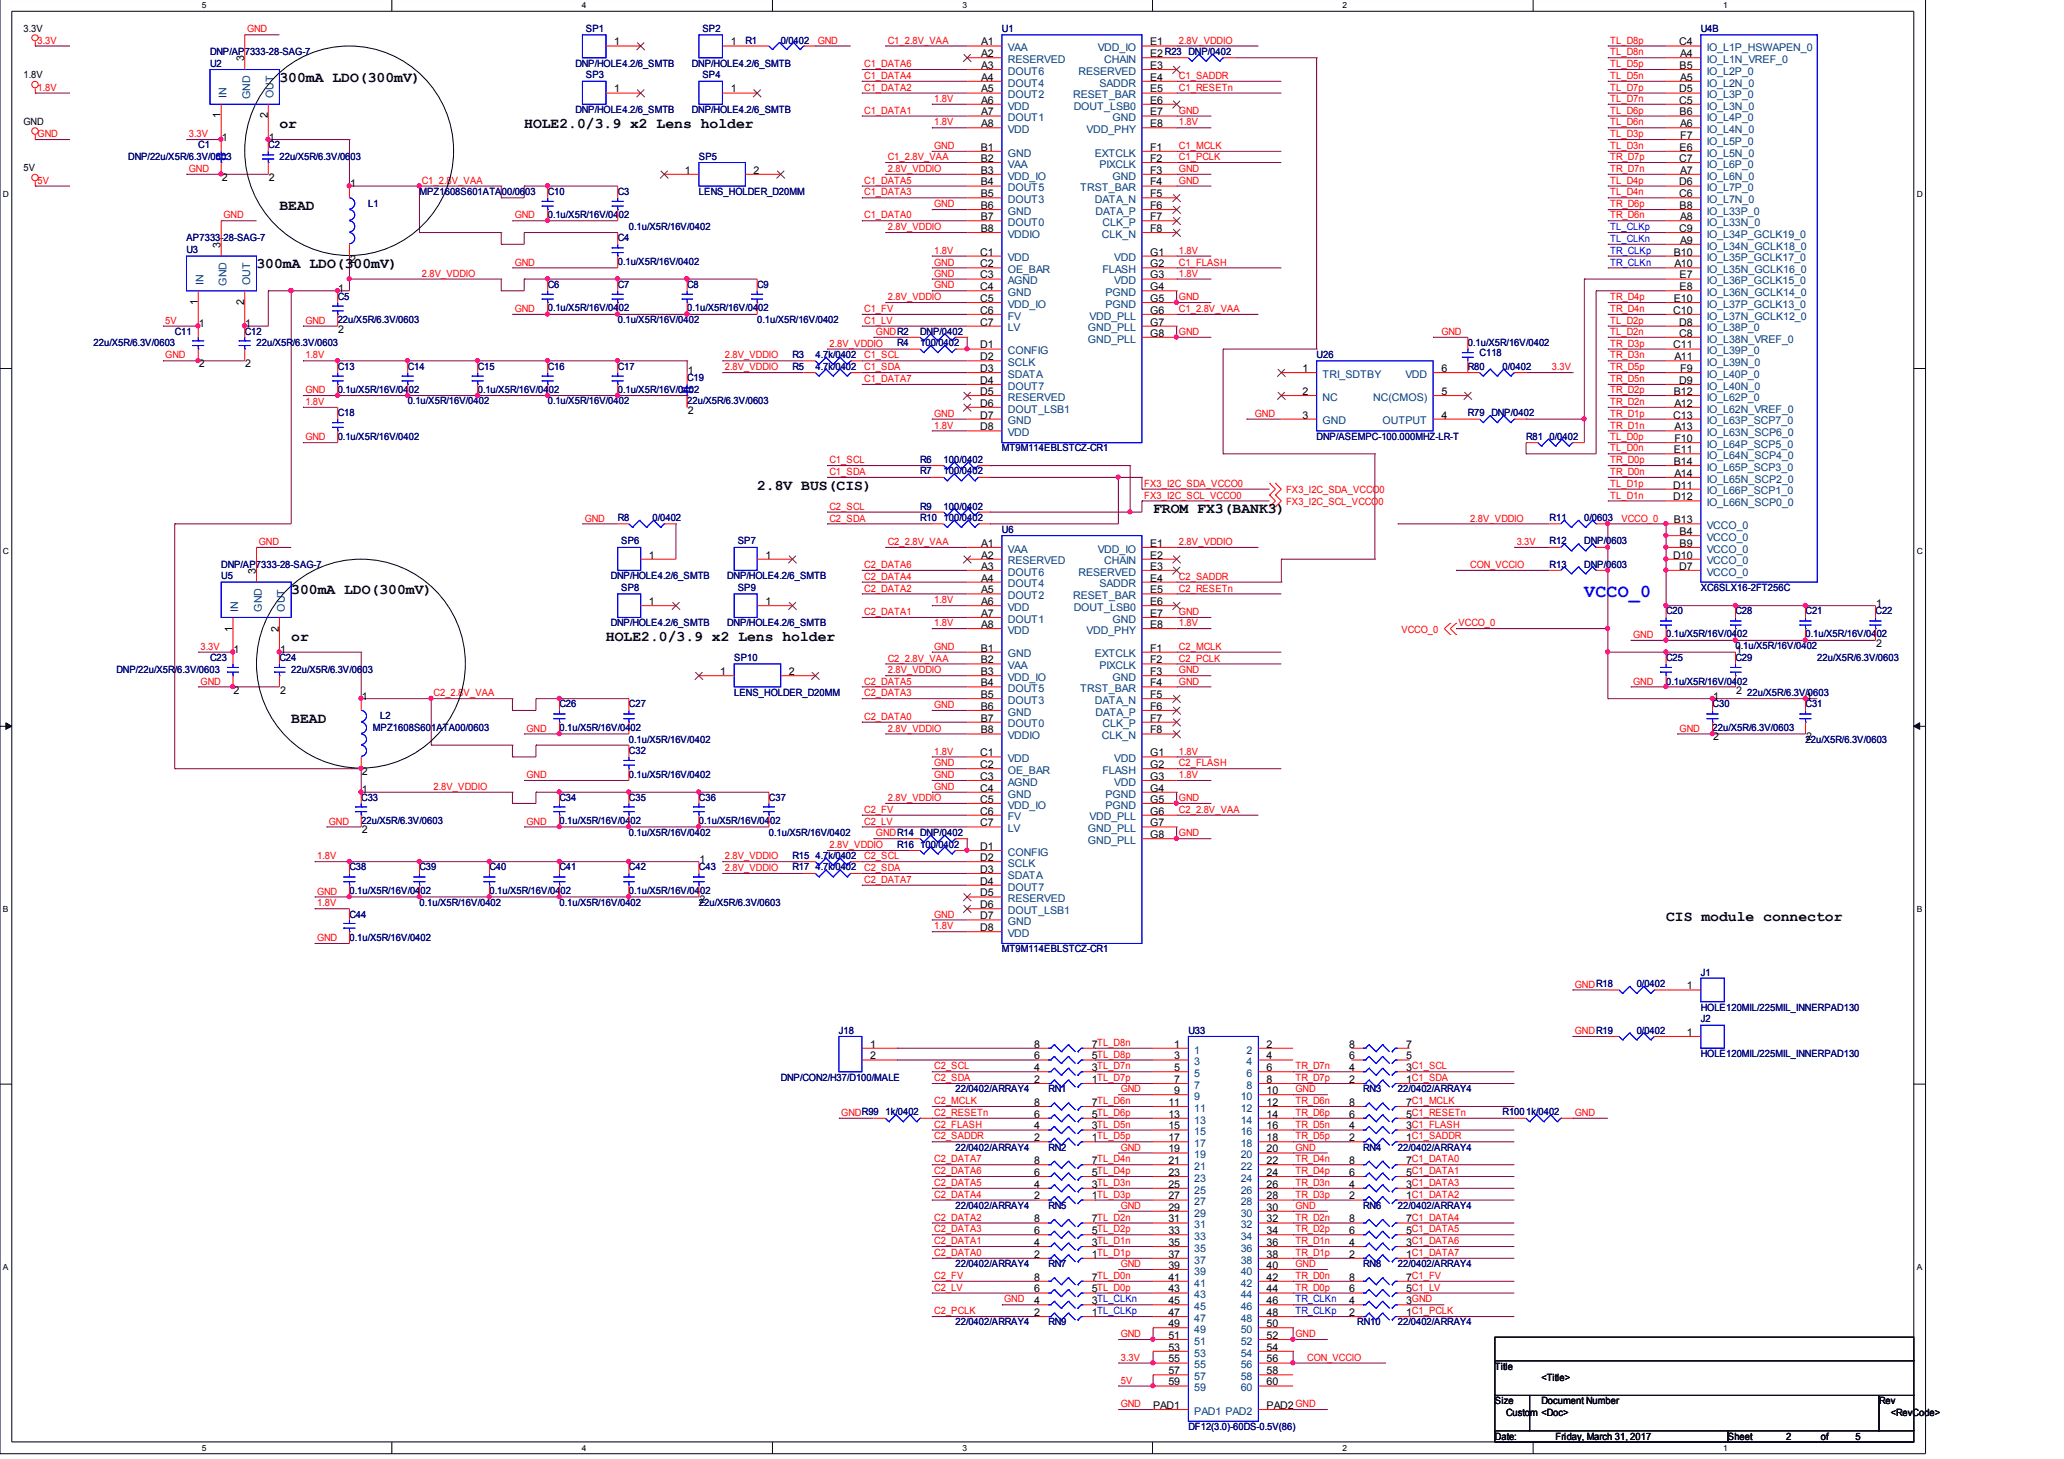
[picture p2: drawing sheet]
<svg xmlns="http://www.w3.org/2000/svg" width="297mm" height="210mm" viewBox="0 0 297 210" stroke-linecap="round" stroke-linejoin="round" font-family="sans-serif">
<defs><g id="words">
<text font-size="2.6" fill="#00f" x="228" y="85.9">VCCO_0</text>
<g font-size="2.1">
<text x="40.2" y="11.8">300mA LDO(300mV)</text>
<text x="40.2" y="18.5">or</text>
<text x="75.4" y="18.5">HOLE2.0/3.9 x2 Lens holder</text>
<text x="40.2" y="30.2">BEAD</text>
<text x="36.9" y="38.6">300mA LDO(300mV)</text>
<text x="109" y="70.5">2.8V BUS(CIS)</text>
<text x="165.9" y="73.8">FROM FX3(BANK3)</text>
<text x="41.9" y="85.5">300mA LDO(300mV)</text>
<text x="41.9" y="92.2">or</text>
<text x="87.2" y="92.2">HOLE2.0/3.9 x2 Lens holder</text>
<text x="41.9" y="104">BEAD</text>
<text x="239.8" y="132.5">CIS module connector</text>
</g>
<g font-size="1.5">
<text x="35.1" y="8.8" transform="rotate(-90 35.1 8.8)">3</text>
<text x="88.4" y="6.5">1</text>
<text x="105.2" y="6.5">1</text>
<text x="141.2" y="6.5">A1</text>
<text x="141.2" y="8.2">A2</text>
<text x="141.2" y="9.9">A3</text>
<text x="141.2" y="11.6">A4</text>
<text x="165.5" y="6.5">E1</text>
<text x="165.5" y="8.2">E2 R23 DNP/0402</text>
<text x="165.5" y="9.9">E3</text>
<text x="165.5" y="11.6">E4</text>
<text x="241.6" y="6.5">C4</text>
<text x="241.7" y="9.9">B5</text>
<text x="241.8" y="8.2">A4</text>
<text x="241.8" y="11.6">A5</text>
<text x="31.7" y="17" transform="rotate(-90 31.7 17)">1</text>
<text x="38.5" y="17" transform="rotate(-90 38.5 17)">2</text>
<text x="88.4" y="13.3">1</text>
<text x="105.2" y="13.3">1</text>
<text x="141.2" y="13.3">A5</text>
<text x="141.2" y="14.9">A6</text>
<text x="141.2" y="16.6">A7</text>
<text x="165.5" y="13.3">E5</text>
<text x="165.5" y="14.9">E6</text>
<text x="165.5" y="16.6">E7</text>
<text x="241.6" y="13.3">D5</text>
<text x="241.6" y="14.9">C5</text>
<text x="241.7" y="16.6">B6</text>
<text x="31.9" y="20.2">1</text>
<text x="38.7" y="20.2">1</text>
<text x="141.1" y="21.7">B1</text>
<text x="141.1" y="23.3">B2</text>
<text x="141.2" y="18.3">A8</text>
<text x="165.5" y="18.3">E8</text>
<text x="165.5" y="21.7">F1</text>
<text x="165.5" y="23.3">F2</text>
<text x="241.6" y="23.3">C7</text>
<text x="241.7" y="21.7">E6</text>
<text x="241.8" y="18.3">A6</text>
<text x="241.8" y="20">F7</text>
<text x="31.9" y="26">2</text>
<text x="38.7" y="26">2</text>
<text x="50.4" y="26.9">1</text>
<text x="98.6" y="25">1</text>
<text x="108.5" y="25">2</text>
<text x="141.1" y="25">B3</text>
<text x="141.1" y="26.7">B4</text>
<text x="141.1" y="28.4">B5</text>
<text x="165.5" y="25">F3</text>
<text x="165.5" y="26.7">F4</text>
<text x="165.5" y="28.4">F5</text>
<text x="241.6" y="26.7">D6</text>
<text x="241.6" y="28.4">C6</text>
<text x="241.8" y="25">A7</text>
<text x="31.7" y="35.7" transform="rotate(-90 31.7 35.7)">3</text>
<text x="141.1" y="30.1">B6</text>
<text x="141.1" y="31.7">B7</text>
<text x="141.1" y="33.4">B8</text>
<text x="165.5" y="30.1">F6</text>
<text x="165.5" y="31.7">F7</text>
<text x="165.5" y="33.4">F8</text>
<text x="241.6" y="33.4">C9</text>
<text x="241.7" y="30.1">B8</text>
<text x="241.8" y="31.7">A8</text>
<text x="241.8" y="35.1">A9</text>
<text x="50.4" y="37.8">2</text>
<text x="141.1" y="36.8">C1</text>
<text x="141.1" y="38.5">C2</text>
<text x="141.1" y="40.1">C3</text>
<text x="141.1" y="41.8">C4</text>
<text x="165.5" y="36.8">G1</text>
<text x="165.5" y="38.5">G2</text>
<text x="165.5" y="40.1">G3</text>
<text x="165.5" y="41.8">G4</text>
<text x="240.9" y="36.8">B10</text>
<text x="241" y="38.5">A10</text>
<text x="241.7" y="40.1">E7</text>
<text x="241.7" y="41.8">E8</text>
<text x="28.4" y="43.9" transform="rotate(-90 28.4 43.9)">1</text>
<text x="28.6" y="47">1</text>
<text x="35.1" y="43.9" transform="rotate(-90 35.1 43.9)">2</text>
<text x="35.3" y="47">1</text>
<text x="48.7" y="42">1</text>
<text x="48.7" y="47.9">2</text>
<text x="141.1" y="43.4">C5</text>
<text x="141.1" y="45.1">C6</text>
<text x="141.1" y="46.8">C7</text>
<text x="165.5" y="43.4">G5</text>
<text x="165.5" y="45.1">G6</text>
<text x="165.5" y="46.8">G7</text>
<text x="240.8" y="45.1">C10</text>
<text x="240.9" y="43.4">E10</text>
<text x="241.6" y="46.8">D8</text>
<text x="28.6" y="52.8">2</text>
<text x="35.3" y="52.8">2</text>
<text x="99" y="53.8">1</text>
<text x="141.1" y="50.1">D1</text>
<text x="141.1" y="51.8">D2</text>
<text x="141.1" y="53.5">D3</text>
<text x="165.5" y="48.4">G8</text>
<text x="187.5" y="53.5">1</text>
<text x="207.4" y="53.5">6</text>
<text x="240.8" y="50.1">C11</text>
<text x="241" y="51.8">A11</text>
<text x="241.6" y="48.4">C8</text>
<text x="241.8" y="53.5">F9</text>
<text x="99" y="59.5">2</text>
<text x="141.1" y="55.2">D4</text>
<text x="141.1" y="56.8">D5</text>
<text x="141.1" y="58.5">D6</text>
<text x="187.5" y="56.8">2</text>
<text x="207.4" y="56.8">5</text>
<text x="240.9" y="56.8">B12</text>
<text x="241" y="58.5">A12</text>
<text x="241.6" y="55.2">D9</text>
<text x="141.1" y="60.2">D7</text>
<text x="141.1" y="61.9">D8</text>
<text x="187.5" y="60.2">3</text>
<text x="207.4" y="60.2">4</text>
<text x="240.8" y="60.2">C13</text>
<text x="240.9" y="65.2">E11</text>
<text x="241" y="61.9">A13</text>
<text x="241" y="63.6">F10</text>
<text x="240.8" y="70.3">D11</text>
<text x="240.8" y="72">D12</text>
<text x="240.9" y="66.9">B14</text>
<text x="241" y="68.6">A14</text>
<text x="240.9" y="75.3">B13</text>
<text x="241.7" y="77">B4</text>
<text x="36.8" y="82.6" transform="rotate(-90 36.8 82.6)">3</text>
<text x="93.4" y="80.4">1</text>
<text x="110.2" y="80.4">1</text>
<text x="141.2" y="78.7">A1</text>
<text x="141.2" y="80.4">A2</text>
<text x="141.2" y="82">A3</text>
<text x="141.2" y="83.7">A4</text>
<text x="165.5" y="78.7">E1</text>
<text x="165.5" y="80.4">E2</text>
<text x="165.5" y="82">E3</text>
<text x="165.5" y="83.7">E4</text>
<text x="240.8" y="80.4">D10</text>
<text x="241.6" y="82">D7</text>
<text x="241.7" y="78.7">B9</text>
<text x="93.4" y="87.1">1</text>
<text x="110.2" y="87.1">1</text>
<text x="141.2" y="85.4">A5</text>
<text x="141.2" y="87.1">A6</text>
<text x="141.2" y="88.7">A7</text>
<text x="165.5" y="85.4">E5</text>
<text x="165.5" y="87.1">E6</text>
<text x="165.5" y="88.7">E7</text>
<text x="270" y="87.3">1</text>
<text x="33.4" y="90.9" transform="rotate(-90 33.4 90.9)">1</text>
<text x="33.6" y="94">1</text>
<text x="40.1" y="90.9" transform="rotate(-90 40.1 90.9)">2</text>
<text x="40.3" y="94">1</text>
<text x="141.1" y="93.7">B1</text>
<text x="141.1" y="95.4">B2</text>
<text x="141.2" y="90.4">A8</text>
<text x="165.5" y="90.4">E8</text>
<text x="165.5" y="93.7">F1</text>
<text x="165.5" y="95.4">F2</text>
<text x="249.9" y="94">1</text>
<text x="270" y="93.1">2</text>
<text x="33.6" y="99.8">2</text>
<text x="40.3" y="99.8">2</text>
<text x="52.1" y="100.7">1</text>
<text x="103.6" y="97.1">1</text>
<text x="113.5" y="97.1">2</text>
<text x="141.1" y="97.1">B3</text>
<text x="141.1" y="98.7">B4</text>
<text x="141.1" y="100.4">B5</text>
<text x="165.5" y="97.1">F3</text>
<text x="165.5" y="98.7">F4</text>
<text x="165.5" y="100.4">F5</text>
<text x="246.5" y="100.7">1</text>
<text x="249.9" y="99.8">2</text>
<text x="259.9" y="100.7">1</text>
<text x="141.1" y="102.1">B6</text>
<text x="141.1" y="103.8">B7</text>
<text x="141.1" y="105.5">B8</text>
<text x="165.5" y="102.1">F6</text>
<text x="165.5" y="103.8">F7</text>
<text x="165.5" y="105.5">F8</text>
<text x="246.5" y="106.5">2</text>
<text x="259.9" y="106.5">2</text>
<text x="52.1" y="111.5">2</text>
<text x="141.1" y="108.8">C1</text>
<text x="141.1" y="110.5">C2</text>
<text x="141.1" y="112.2">C3</text>
<text x="141.1" y="113.9">C4</text>
<text x="165.5" y="108.8">G1</text>
<text x="165.5" y="110.5">G2</text>
<text x="165.5" y="112.2">G3</text>
<text x="165.5" y="113.9">G4</text>
<text x="52.1" y="114.1">1</text>
<text x="52.1" y="119.9">2</text>
<text x="141.1" y="115.5">C5</text>
<text x="141.1" y="117.2">C6</text>
<text x="141.1" y="118.9">C7</text>
<text x="165.5" y="115.5">G5</text>
<text x="165.5" y="117.2">G6</text>
<text x="165.5" y="118.9">G7</text>
<text x="100.7" y="124.1">1</text>
<text x="141.1" y="122.3">D1</text>
<text x="141.1" y="123.9">D2</text>
<text x="141.1" y="125.6">D3</text>
<text x="165.5" y="120.6">G8</text>
<text x="100.7" y="130">2</text>
<text x="141.1" y="127.3">D4</text>
<text x="141.1" y="129">D5</text>
<text x="141.1" y="130.7">D6</text>
<text x="141.1" y="132.3">D7</text>
<text x="141.1" y="134">D8</text>
<text x="242.7" y="142.3">1</text>
<text x="242.7" y="149">1</text>
<text x="125.2" y="150.7">1</text>
<text x="125.2" y="152.4">2</text>
<text x="148.8" y="155.8">2</text>
<text x="148.8" y="154.1">4</text>
<text x="148.8" y="152.4">6</text>
<text x="148.8" y="150.7">8</text>
<text x="157.1" y="155.8">1TL_D7p</text>
<text x="157.1" y="154.1">3TL_D7n</text>
<text x="157.1" y="152.4">5TL_D8p</text>
<text x="157.1" y="150.7">7TL_D8n</text>
<text x="169" y="150.7">1</text>
<text x="169" y="152.4">3</text>
<text x="169" y="154.1">5</text>
<text x="169" y="155.8">7</text>
<text x="182.3" y="150.7">2</text>
<text x="182.3" y="152.4">4</text>
<text x="182.3" y="154.1">6</text>
<text x="182.3" y="155.8">8</text>
<text x="194.1" y="155.8">2</text>
<text x="194.1" y="154.1">4</text>
<text x="194.1" y="152.4">6</text>
<text x="194.1" y="150.7">8</text>
<text x="202.4" y="155.8">1C1_SDA</text>
<text x="202.4" y="154.1">3C1_SCL</text>
<text x="202.4" y="152.4">5</text>
<text x="202.4" y="150.7">7</text>
<text x="148.8" y="160.8">6</text>
<text x="148.8" y="159.1">8</text>
<text x="157.1" y="160.8">5TL_D6p</text>
<text x="157.1" y="159.1">7TL_D6n</text>
<text x="168.1" y="159.1">11</text>
<text x="168.1" y="160.8">13</text>
<text x="169" y="157.4">9</text>
<text x="182.3" y="157.4">10</text>
<text x="182.3" y="159.1">12</text>
<text x="182.3" y="160.8">14</text>
<text x="194.1" y="160.8">6</text>
<text x="194.1" y="159.1">8</text>
<text x="202.4" y="160.8">5C1_RESETn</text>
<text x="202.4" y="159.1">7C1_MCLK</text>
<text x="148.8" y="167.5">8</text>
<text x="148.8" y="164.2">2</text>
<text x="148.8" y="162.5">4</text>
<text x="157.1" y="167.5">7TL_D4n</text>
<text x="157.1" y="164.2">1TL_D5p</text>
<text x="157.1" y="162.5">3TL_D5n</text>
<text x="168.1" y="162.5">15</text>
<text x="168.1" y="164.2">17</text>
<text x="168.1" y="165.8">19</text>
<text x="168.1" y="167.5">21</text>
<text x="182.3" y="162.5">16</text>
<text x="182.3" y="164.2">18</text>
<text x="182.3" y="165.8">20</text>
<text x="182.3" y="167.5">22</text>
<text x="194.1" y="167.5">8</text>
<text x="194.1" y="164.2">2</text>
<text x="194.1" y="162.5">4</text>
<text x="202.4" y="167.5">7C1_DATA0</text>
<text x="202.4" y="164.2">1C1_SADDR</text>
<text x="202.4" y="162.5">3C1_FLASH</text>
<text x="148.8" y="172.6">2</text>
<text x="148.8" y="170.9">4</text>
<text x="148.8" y="169.2">6</text>
<text x="157.1" y="172.6">1TL_D3p</text>
<text x="157.1" y="170.9">3TL_D3n</text>
<text x="157.1" y="169.2">5TL_D4p</text>
<text x="168.1" y="169.2">23</text>
<text x="168.1" y="170.9">25</text>
<text x="168.1" y="172.6">27</text>
<text x="182.3" y="169.2">24</text>
<text x="182.3" y="170.9">26</text>
<text x="182.3" y="172.6">28</text>
<text x="194.1" y="172.6">2</text>
<text x="194.1" y="170.9">4</text>
<text x="194.1" y="169.2">6</text>
<text x="202.4" y="172.6">1C1_DATA2</text>
<text x="202.4" y="170.9">3C1_DATA3</text>
<text x="202.4" y="169.2">5C1_DATA1</text>
<text x="148.8" y="179.3">4</text>
<text x="148.8" y="177.6">6</text>
<text x="148.8" y="175.9">8</text>
<text x="157.1" y="179.3">3TL_D1n</text>
<text x="157.1" y="177.6">5TL_D2p</text>
<text x="157.1" y="175.9">7TL_D2n</text>
<text x="168.1" y="174.2">29</text>
<text x="168.1" y="175.9">31</text>
<text x="168.1" y="177.6">33</text>
<text x="168.1" y="179.3">35</text>
<text x="182.3" y="174.2">30</text>
<text x="182.3" y="175.9">32</text>
<text x="182.3" y="177.6">34</text>
<text x="182.3" y="179.3">36</text>
<text x="194.1" y="179.3">4</text>
<text x="194.1" y="177.6">6</text>
<text x="194.1" y="175.9">8</text>
<text x="202.4" y="179.3">3C1_DATA6</text>
<text x="202.4" y="177.6">5C1_DATA5</text>
<text x="202.4" y="175.9">7C1_DATA4</text>
<text x="148.8" y="185.9">6</text>
<text x="148.8" y="184.2">8</text>
<text x="148.8" y="180.9">2</text>
<text x="157.1" y="185.9">5TL_D0p</text>
<text x="157.1" y="184.2">7TL_D0n</text>
<text x="157.1" y="180.9">1TL_D1p</text>
<text x="168.1" y="180.9">37</text>
<text x="168.1" y="182.6">39</text>
<text x="168.1" y="184.2">41</text>
<text x="168.1" y="185.9">43</text>
<text x="182.3" y="180.9">38</text>
<text x="182.3" y="182.6">40</text>
<text x="182.3" y="184.2">42</text>
<text x="182.3" y="185.9">44</text>
<text x="194.1" y="180.9">2</text>
<text x="194.1" y="185.9">6</text>
<text x="194.1" y="184.2">8</text>
<text x="202.4" y="180.9">1C1_DATA7</text>
<text x="202.4" y="185.9">5C1_LV</text>
<text x="202.4" y="184.2">7C1_FV</text>
<text x="148.8" y="189.3">2</text>
<text x="148.8" y="187.6">4</text>
<text x="157.1" y="189.3">1TL_CLKp</text>
<text x="157.1" y="187.6">3TL_CLKn</text>
<text x="168.1" y="187.6">45</text>
<text x="168.1" y="189.3">47</text>
<text x="168.1" y="190.9">49</text>
<text x="182.3" y="187.6">46</text>
<text x="182.3" y="189.3">48</text>
<text x="182.3" y="190.9">50</text>
<text x="194.1" y="189.3">2</text>
<text x="194.1" y="187.6">4</text>
<text x="202.4" y="189.3">1C1_PCLK</text>
<text x="202.4" y="187.6">3GND</text>
<text x="168.1" y="192.6">51</text>
<text x="168.1" y="194.3">53</text>
<text x="168.1" y="196">55</text>
<text x="168.1" y="197.7">57</text>
<text x="182.3" y="192.6">52</text>
<text x="182.3" y="194.3">54</text>
<text x="182.3" y="196">56</text>
<text x="182.3" y="197.7">58</text>
<text x="165.9" y="202.7">PAD1</text>
<text x="168.1" y="199.3">59</text>
<text x="182.3" y="199.3">60</text>
<text x="182.3" y="202.7">PAD2 GND</text>
</g>
<g font-size="1.5" fill="#004080">
<text x="145" y="7.4">VAA</text>
<text x="145" y="9.1">RESERVED</text>
<text x="145" y="10.8">DOUT6</text>
<text x="155.2" y="10.8">RESERVED</text>
<text x="158" y="7.4">VDD_IO</text>
<text x="158.9" y="9.1">CHAIN</text>
<text x="245.6" y="7.4">IO_L1P_HSWAPEN_0</text>
<text x="245.6" y="9.1">IO_L1N_VREF_0</text>
<text x="245.6" y="10.8">IO_L2P_0</text>
<text x="32.6" y="14.2" transform="rotate(-90 32.6 14.2)">IN</text>
<text x="36" y="14.2" transform="rotate(-90 36 14.2)">GND</text>
<text x="39.4" y="14.2" transform="rotate(-90 39.4 14.2)">OUT</text>
<text x="145" y="12.5">DOUT4</text>
<text x="145" y="14.2">DOUT2</text>
<text x="145" y="15.8">VDD</text>
<text x="145" y="17.5">DOUT1</text>
<text x="154.4" y="14.2">RESET_BAR</text>
<text x="154.5" y="15.8">DOUT_LSB0</text>
<text x="158.2" y="12.5">SADDR</text>
<text x="160.1" y="17.5">GND</text>
<text x="245.6" y="12.5">IO_L2N_0</text>
<text x="245.6" y="14.2">IO_L3P_0</text>
<text x="245.6" y="15.8">IO_L3N_0</text>
<text x="245.6" y="17.5">IO_L4P_0</text>
<text x="145" y="19.1">VDD</text>
<text x="145" y="22.5">GND</text>
<text x="156.4" y="19.1">VDD_PHY</text>
<text x="157.6" y="22.5">EXTCLK</text>
<text x="245.6" y="19.1">IO_L4N_0</text>
<text x="245.6" y="20.8">IO_L5P_0</text>
<text x="245.6" y="22.5">IO_L5N_0</text>
<text x="145" y="24.1">VAA</text>
<text x="145" y="25.8">VDD_IO</text>
<text x="145" y="27.5">DOUT5</text>
<text x="145" y="29.2">DOUT3</text>
<text x="155.4" y="27.5">TRST_BAR</text>
<text x="157.6" y="29.2">DATA_N</text>
<text x="158.2" y="24.1">PIXCLK</text>
<text x="160.1" y="25.8">GND</text>
<text x="245.6" y="24.1">IO_L6P_0</text>
<text x="245.6" y="25.8">IO_L6N_0</text>
<text x="245.6" y="27.5">IO_L7P_0</text>
<text x="245.6" y="29.2">IO_L7N_0</text>
<text x="145" y="30.9">GND</text>
<text x="145" y="32.5">DOUT0</text>
<text x="145" y="34.2">VDDIO</text>
<text x="157.6" y="30.9">DATA_P</text>
<text x="158.6" y="34.2">CLK_N</text>
<text x="158.7" y="32.5">CLK_P</text>
<text x="245.6" y="30.9">IO_L33P_0</text>
<text x="245.6" y="32.5">IO_L33N_0</text>
<text x="245.6" y="34.2">IO_L34P_GCLK19_0</text>
<text x="245.6" y="35.9">IO_L34N_GCLK18_0</text>
<text x="29.3" y="41" transform="rotate(-90 29.3 41)">IN</text>
<text x="32.6" y="41.1" transform="rotate(-90 32.6 41.1)">GND</text>
<text x="36" y="41" transform="rotate(-90 36 41)">OUT</text>
<text x="145" y="37.6">VDD</text>
<text x="145" y="39.3">OE_BAR</text>
<text x="145" y="40.9">AGND</text>
<text x="158.7" y="39.3">FLASH</text>
<text x="160.4" y="37.6">VDD</text>
<text x="160.4" y="40.9">VDD</text>
<text x="245.6" y="37.6">IO_L35P_GCLK17_0</text>
<text x="245.6" y="39.3">IO_L35N_GCLK16_0</text>
<text x="245.6" y="40.9">IO_L36P_GCLK15_0</text>
<text x="145" y="42.6">GND</text>
<text x="145" y="44.3">VDD_IO</text>
<text x="145" y="46">FV</text>
<text x="145" y="47.7">LV</text>
<text x="156.5" y="47.7">GND_PLL</text>
<text x="156.8" y="46">VDD_PLL</text>
<text x="159.1" y="42.6">PGND</text>
<text x="159.1" y="44.3">PGND</text>
<text x="245.6" y="42.6">IO_L36N_GCLK14_0</text>
<text x="245.6" y="44.3">IO_L37P_GCLK13_0</text>
<text x="245.6" y="46">IO_L37N_GCLK12_0</text>
<text x="245.6" y="47.7">IO_L38P_0</text>
<text x="145" y="51">CONFIG</text>
<text x="145" y="52.7">SCLK</text>
<text x="156.5" y="49.3">GND_PLL</text>
<text x="245.6" y="49.3">IO_L38N_VREF_0</text>
<text x="245.6" y="51">IO_L39P_0</text>
<text x="245.6" y="52.7">IO_L39N_0</text>
<text x="145" y="54.4">SDATA</text>
<text x="145" y="56.1">DOUT7</text>
<text x="145" y="57.7">RESERVED</text>
<text x="145" y="59.4">DOUT_LSB1</text>
<text x="190.3" y="54.4">TRI_SDTBY</text>
<text x="190.3" y="57.7">NC</text>
<text x="197.6" y="57.7">NC(CMOS)</text>
<text x="202.3" y="54.4">VDD</text>
<text x="245.6" y="54.4">IO_L40P_0</text>
<text x="245.6" y="56.1">IO_L40N_0</text>
<text x="245.6" y="57.7">IO_L62P_0</text>
<text x="245.6" y="59.4">IO_L62N_VREF_0</text>
<text x="145" y="61.1">GND</text>
<text x="145" y="62.8">VDD</text>
<text x="190.3" y="61.1">GND</text>
<text x="199" y="61.1">OUTPUT</text>
<text x="245.6" y="61.1">IO_L63P_SCP7_0</text>
<text x="245.6" y="62.8">IO_L63N_SCP6_0</text>
<text x="245.6" y="64.4">IO_L64P_SCP5_0</text>
<text x="245.6" y="66.1">IO_L64N_SCP4_0</text>
<text x="245.6" y="67.7">IO_L65P_SCP3_0</text>
<text x="245.6" y="69.4">IO_L65N_SCP2_0</text>
<text x="245.6" y="71.1">IO_L66P_SCP1_0</text>
<text x="245.6" y="72.8">IO_L66N_SCP0_0</text>
<text x="245.6" y="76.1">VCCO_0</text>
<text x="245.6" y="77.8">VCCO_0</text>
<text x="145" y="79.5">VAA</text>
<text x="145" y="81.2">RESERVED</text>
<text x="145" y="82.8">DOUT6</text>
<text x="155.2" y="82.8">RESERVED</text>
<text x="158" y="79.5">VDD_IO</text>
<text x="158.9" y="81.2">CHAIN</text>
<text x="245.6" y="79.5">VCCO_0</text>
<text x="245.6" y="81.2">VCCO_0</text>
<text x="245.6" y="82.8">VCCO_0</text>
<text x="34.3" y="88" transform="rotate(-90 34.3 88)">IN</text>
<text x="37.7" y="88" transform="rotate(-90 37.7 88)">GND</text>
<text x="41" y="88" transform="rotate(-90 41 88)">OUT</text>
<text x="145" y="84.5">DOUT4</text>
<text x="145" y="86.2">DOUT2</text>
<text x="145" y="87.9">VDD</text>
<text x="145" y="89.6">DOUT1</text>
<text x="154.4" y="86.2">RESET_BAR</text>
<text x="154.5" y="87.9">DOUT_LSB0</text>
<text x="158.2" y="84.5">SADDR</text>
<text x="160.1" y="89.6">GND</text>
<text x="145" y="91.2">VDD</text>
<text x="145" y="94.6">GND</text>
<text x="156.4" y="91.2">VDD_PHY</text>
<text x="157.6" y="94.6">EXTCLK</text>
<text x="145" y="96.3">VAA</text>
<text x="145" y="98">VDD_IO</text>
<text x="145" y="99.6">DOUT5</text>
<text x="145" y="101.3">DOUT3</text>
<text x="155.4" y="99.6">TRST_BAR</text>
<text x="157.6" y="101.3">DATA_N</text>
<text x="158.2" y="96.3">PIXCLK</text>
<text x="160.1" y="98">GND</text>
<text x="145" y="103">GND</text>
<text x="145" y="104.7">DOUT0</text>
<text x="145" y="106.4">VDDIO</text>
<text x="157.6" y="103">DATA_P</text>
<text x="158.6" y="106.4">CLK_N</text>
<text x="158.7" y="104.7">CLK_P</text>
<text x="145" y="109.7">VDD</text>
<text x="145" y="111.4">OE_BAR</text>
<text x="145" y="113">AGND</text>
<text x="158.7" y="111.4">FLASH</text>
<text x="160.4" y="109.7">VDD</text>
<text x="160.4" y="113">VDD</text>
<text x="145" y="114.7">GND</text>
<text x="145" y="116.3">VDD_IO</text>
<text x="145" y="118">FV</text>
<text x="145" y="119.7">LV</text>
<text x="156.5" y="119.7">GND_PLL</text>
<text x="156.8" y="118">VDD_PLL</text>
<text x="159.1" y="114.7">PGND</text>
<text x="159.1" y="116.3">PGND</text>
<text x="145" y="123.1">CONFIG</text>
<text x="145" y="124.7">SCLK</text>
<text x="156.5" y="121.4">GND_PLL</text>
<text x="145" y="126.4">SDATA</text>
<text x="145" y="128.1">DOUT7</text>
<text x="145" y="129.8">RESERVED</text>
<text x="145" y="131.5">DOUT_LSB1</text>
<text x="145" y="133.1">GND</text>
<text x="145" y="134.8">VDD</text>
<text x="171.9" y="151.6">1</text>
<text x="171.9" y="153.3">3</text>
<text x="171.9" y="155">5</text>
<text x="179.4" y="151.6">2</text>
<text x="179.4" y="153.3">4</text>
<text x="179.4" y="155">6</text>
<text x="171.9" y="156.6">7</text>
<text x="171.9" y="158.3">9</text>
<text x="171.9" y="159.9">11</text>
<text x="171.9" y="161.6">13</text>
<text x="178.6" y="158.3">10</text>
<text x="178.6" y="159.9">12</text>
<text x="178.6" y="161.6">14</text>
<text x="179.4" y="156.6">8</text>
<text x="171.9" y="163.3">15</text>
<text x="171.9" y="165">17</text>
<text x="171.9" y="166.6">19</text>
<text x="178.6" y="163.3">16</text>
<text x="178.6" y="165">18</text>
<text x="178.6" y="166.6">20</text>
<text x="171.9" y="168.3">21</text>
<text x="171.9" y="170">23</text>
<text x="171.9" y="171.7">25</text>
<text x="171.9" y="173.4">27</text>
<text x="178.6" y="168.3">22</text>
<text x="178.6" y="170">24</text>
<text x="178.6" y="171.7">26</text>
<text x="178.6" y="173.4">28</text>
<text x="171.9" y="175">29</text>
<text x="171.9" y="176.7">31</text>
<text x="171.9" y="178.4">33</text>
<text x="178.6" y="175">30</text>
<text x="178.6" y="176.7">32</text>
<text x="178.6" y="178.4">34</text>
<text x="171.9" y="180.1">35</text>
<text x="171.9" y="181.8">37</text>
<text x="171.9" y="183.4">39</text>
<text x="171.9" y="185.1">41</text>
<text x="178.6" y="180.1">36</text>
<text x="178.6" y="181.8">38</text>
<text x="178.6" y="183.4">40</text>
<text x="178.6" y="185.1">42</text>
<text x="171.9" y="186.8">43</text>
<text x="171.9" y="188.5">45</text>
<text x="171.9" y="190.2">47</text>
<text x="171.9" y="191.8">49</text>
<text x="178.6" y="186.8">44</text>
<text x="178.6" y="188.5">46</text>
<text x="178.6" y="190.2">48</text>
<text x="178.6" y="191.8">50</text>
<text x="171.9" y="193.5">51</text>
<text x="171.9" y="195.2">53</text>
<text x="171.9" y="196.9">55</text>
<text x="178.6" y="193.5">52</text>
<text x="178.6" y="195.2">54</text>
<text x="178.6" y="196.9">56</text>
<text x="171.9" y="198.6">57</text>
<text x="171.9" y="200.2">59</text>
<text x="171.9" y="203.6">PAD1 PAD2</text>
<text x="178.6" y="198.6">58</text>
<text x="178.6" y="200.2">60</text>
</g>
<g font-size="1.4">
<text x="3.4" y="4.6">3.3V</text>
<text x="3.4" y="11.3">1.8V</text>
<text x="3.4" y="18">GND</text>
<text x="3.4" y="24.7">5V</text>
<text x="215.1" y="197">Title</text>
<text x="215.1" y="202">Size</text>
<text x="216.7" y="203.7">Custom &lt;Doc&gt;</text>
<text x="221.8" y="202">Document Number</text>
<text x="221.8" y="198.7">&lt;Title&gt;</text>
<text x="270.4" y="202">Rev</text>
<text x="272.1" y="203.7">&lt;RevCode&gt;</text>
<text x="215.1" y="207.1">Date:</text>
<text x="223.9" y="207.1">Friday, March 31, 2017</text>
<text x="248.7" y="207.1">Sheet</text>
<text x="257" y="207.1">2</text>
<text x="262" y="207.1">of</text>
<text x="267" y="207.1">5</text>
</g>
<g font-size="1.4" fill="#f00">
<text x="35.6" y="4.7">GND</text>
<text x="5.4" y="6.3">3.3V</text>
<text x="117.7" y="6.3">GND</text>
<text x="124.4" y="11.4">C1_DATA4</text>
<text x="124.4" y="9.7">C1_DATA6</text>
<text x="127.8" y="6.3">C1_2.8V_VAA</text>
<text x="169.7" y="6.3">2.8V_VDDIO</text>
<text x="169.7" y="11.4">C1_SADDR</text>
<text x="231.7" y="11.4">TL_D5n</text>
<text x="231.7" y="9.7">TL_D5p</text>
<text x="231.7" y="8">TL_D8n</text>
<text x="231.7" y="6.3">TL_D8p</text>
<text x="5.4" y="13.1">1.8V</text>
<text x="124.4" y="16.4">C1_DATA1</text>
<text x="124.4" y="13.1">C1_DATA2</text>
<text x="134.5" y="14.7">1.8V</text>
<text x="169.7" y="16.4">GND</text>
<text x="169.7" y="13.1">C1_RESETn</text>
<text x="231.7" y="16.4">TL_D6p</text>
<text x="231.7" y="14.7">TL_D7n</text>
<text x="231.7" y="13.1">TL_D7p</text>
<text x="5.4" y="19.7">GND</text>
<text x="27.2" y="19.7">3.3V</text>
<text x="127.8" y="23">C1_2.8V_VAA</text>
<text x="134.5" y="18">1.8V</text>
<text x="134.5" y="21.4">GND</text>
<text x="169.7" y="21.4">C1_MCLK</text>
<text x="169.7" y="23">C1_PCLK</text>
<text x="169.7" y="18">1.8V</text>
<text x="231.7" y="19.7">TL_D3p</text>
<text x="231.7" y="21.4">TL_D3n</text>
<text x="231.7" y="18">TL_D6n</text>
<text x="231.7" y="23">TR_D7p</text>
<text x="5.4" y="26.4">5V</text>
<text x="27.2" y="24.7">GND</text>
<text x="60.7" y="26.4">C1_2.8V_VAA</text>
<text x="124.4" y="28.1">C1_DATA3</text>
<text x="124.4" y="26.4">C1_DATA5</text>
<text x="127.8" y="24.7">2.8V_VDDIO</text>
<text x="134.5" y="29.8">GND</text>
<text x="169.7" y="24.7">GND</text>
<text x="169.7" y="26.4">GND</text>
<text x="231.7" y="28.1">TL_D4n</text>
<text x="231.7" y="26.4">TL_D4p</text>
<text x="231.7" y="29.8">TR_D6p</text>
<text x="231.7" y="24.7">TR_D7n</text>
<text x="32.2" y="31.4">GND</text>
<text x="74.1" y="31.4">GND</text>
<text x="124.4" y="31.4">C1_DATA0</text>
<text x="127.8" y="33.1">2.8V_VDDIO</text>
<text x="231.7" y="31.4">TR_D6n</text>
<text x="60.7" y="39.8">2.8V_VDDIO</text>
<text x="74.1" y="38.2">GND</text>
<text x="134.5" y="36.5">1.8V</text>
<text x="134.5" y="41.5">GND</text>
<text x="134.5" y="38.2">GND</text>
<text x="134.5" y="39.8">GND</text>
<text x="169.7" y="36.5">1.8V</text>
<text x="169.7" y="39.8">1.8V</text>
<text x="169.7" y="38.2">C1_FLASH</text>
<text x="23.8" y="46.6">5V</text>
<text x="43.9" y="46.6">GND</text>
<text x="74.1" y="44.9">GND</text>
<text x="124.4" y="44.9">C1_FV</text>
<text x="124.4" y="46.6">C1_LV</text>
<text x="127.8" y="43.2">2.8V_VDDIO</text>
<text x="169.7" y="43.2">GND</text>
<text x="169.7" y="44.9">C1_2.8V_VAA</text>
<text x="231.7" y="46.6">TL_D2p</text>
<text x="231.7" y="44.9">TR_D4n</text>
<text x="231.7" y="43.2">TR_D4p</text>
<text x="23.8" y="51.6">GND</text>
<text x="43.9" y="51.6">1.8V</text>
<text x="104.3" y="51.6">2.8V_VDDIO</text>
<text x="104.3" y="53.3">2.8V_VDDIO</text>
<text x="119.4" y="49.9">2.8V_VDDIO</text>
<text x="124.4" y="51.6">C1_SCL</text>
<text x="124.4" y="53.3">C1_SDA</text>
<text x="126.1" y="48.2">GNDR2</text>
<text x="169.7" y="48.2">GND</text>
<text x="207.4" y="48.2">GND</text>
<text x="223.4" y="53.3">3.3V</text>
<text x="231.7" y="48.2">TL_D2n</text>
<text x="231.7" y="49.9">TR_D3p</text>
<text x="231.7" y="51.6">TR_D3n</text>
<text x="231.7" y="53.3">TR_D5p</text>
<text x="43.9" y="56.6">GND</text>
<text x="43.9" y="58.3">1.8V</text>
<text x="124.4" y="55">C1_DATA7</text>
<text x="134.5" y="60">GND</text>
<text x="180.6" y="60">GND</text>
<text x="231.7" y="60">TR_D1p</text>
<text x="231.7" y="58.3">TR_D2n</text>
<text x="231.7" y="56.6">TR_D2p</text>
<text x="231.7" y="55">TR_D5n</text>
<text x="43.9" y="63.3">GND</text>
<text x="134.5" y="61.7">1.8V</text>
<text x="231.7" y="65">TL_D0n</text>
<text x="231.7" y="63.3">TL_D0p</text>
<text x="231.7" y="61.7">TR_D1n</text>
<text x="119.4" y="66.6">C1_SCL</text>
<text x="119.4" y="68.3">C1_SDA</text>
<text x="164.7" y="71.7">FX3_I2C_SCL_VCCO0</text>
<text x="164.7" y="70">FX3_I2C_SDA_VCCO0</text>
<text x="185.1" y="71">FX3_I2C_SDA_VCCO0</text>
<text x="231.7" y="71.7">TL_D1n</text>
<text x="231.7" y="70">TL_D1p</text>
<text x="231.7" y="68.3">TR_D0n</text>
<text x="231.7" y="66.6">TR_D0p</text>
<text x="84.2" y="75">GND</text>
<text x="119.4" y="73.3">C2_SCL</text>
<text x="119.4" y="75">C2_SDA</text>
<text x="185.1" y="72.7">FX3_I2C_SCL_VCCO0</text>
<text x="211.6" y="75">2.8V_VDDIO</text>
<text x="233.3" y="75">VCCO_0</text>
<text x="37.3" y="78.4">GND</text>
<text x="124.4" y="83.4">C2_DATA4</text>
<text x="124.4" y="81.7">C2_DATA6</text>
<text x="127.8" y="78.4">C2_2.8V_VAA</text>
<text x="169.7" y="78.4">2.8V_VDDIO</text>
<text x="169.7" y="83.4">C2_SADDR</text>
<text x="211.6" y="81.7">CON_VCCIO</text>
<text x="218.3" y="78.4">3.3V</text>
<text x="124.4" y="88.5">C2_DATA1</text>
<text x="124.4" y="85.1">C2_DATA2</text>
<text x="134.5" y="86.8">1.8V</text>
<text x="169.7" y="88.5">GND</text>
<text x="169.7" y="85.1">C2_RESETn</text>
<text x="28.9" y="93.5">3.3V</text>
<text x="127.8" y="95.2">C2_2.8V_VAA</text>
<text x="134.5" y="93.5">GND</text>
<text x="134.5" y="90.1">1.8V</text>
<text x="169.7" y="95.2">C2_PCLK</text>
<text x="169.7" y="93.5">C2_MCLK</text>
<text x="169.7" y="90.1">1.8V</text>
<text x="201.7" y="91">VCCO_0</text>
<text x="209.9" y="90.1">VCCO_0</text>
<text x="235" y="91.8">GND</text>
<text x="28.9" y="98.5">GND</text>
<text x="62.4" y="100.2">C2_2.8V_VAA</text>
<text x="124.4" y="100.2">C2_DATA3</text>
<text x="124.4" y="98.5">C2_DATA5</text>
<text x="127.8" y="96.9">2.8V_VDDIO</text>
<text x="134.5" y="101.9">GND</text>
<text x="169.7" y="96.9">GND</text>
<text x="169.7" y="98.5">GND</text>
<text x="235" y="98.5">GND</text>
<text x="75.8" y="105.3">GND</text>
<text x="124.4" y="103.6">C2_DATA0</text>
<text x="127.8" y="105.3">2.8V_VDDIO</text>
<text x="241.7" y="105.3">GND</text>
<text x="62.4" y="113.6">2.8V_VDDIO</text>
<text x="75.8" y="111.9">GND</text>
<text x="134.5" y="113.6">GND</text>
<text x="134.5" y="111.9">GND</text>
<text x="134.5" y="108.6">1.8V</text>
<text x="134.5" y="110.3">GND</text>
<text x="169.7" y="108.6">1.8V</text>
<text x="169.7" y="111.9">1.8V</text>
<text x="169.7" y="110.3">C2_FLASH</text>
<text x="47.3" y="118.6">GND</text>
<text x="75.8" y="118.6">GND</text>
<text x="124.4" y="116.9">C2_FV</text>
<text x="124.4" y="118.6">C2_LV</text>
<text x="127.8" y="115.2">2.8V_VDDIO</text>
<text x="169.7" y="115.2">GND</text>
<text x="169.7" y="116.9">C2_2.8V_VAA</text>
<text x="45.6" y="123.6">1.8V</text>
<text x="104.3" y="123.6">2.8V_VDDIO</text>
<text x="104.3" y="125.3">2.8V_VDDIO</text>
<text x="119.4" y="122">2.8V_VDDIO</text>
<text x="124.4" y="123.6">C2_SCL</text>
<text x="124.4" y="125.3">C2_SDA</text>
<text x="126.1" y="120.3">GNDR14 DNP/0402</text>
<text x="169.7" y="120.3">GND</text>
<text x="45.6" y="128.7">GND</text>
<text x="45.6" y="130.4">1.8V</text>
<text x="124.4" y="127">C2_DATA7</text>
<text x="45.6" y="135.4">GND</text>
<text x="134.5" y="132">GND</text>
<text x="134.5" y="133.7">1.8V</text>
<text x="226.7" y="142.1">GNDR18</text>
<text x="226.7" y="148.8">GNDR19</text>
<text x="134.5" y="153.9">C2_SCL</text>
<text x="134.5" y="155.5">C2_SDA</text>
<text x="186.4" y="153.9">TR_D7n</text>
<text x="186.4" y="155.5">TR_D7p</text>
<text x="121.1" y="160.5">GNDR99</text>
<text x="134.5" y="158.8">C2_MCLK</text>
<text x="134.5" y="160.5">C2_RESETn</text>
<text x="161.3" y="157.2">GND</text>
<text x="186.4" y="157.2">GND</text>
<text x="186.4" y="158.8">TR_D6n</text>
<text x="186.4" y="160.5">TR_D6p</text>
<text x="226.7" y="160.5">GND</text>
<text x="134.5" y="163.9">C2_SADDR</text>
<text x="134.5" y="162.2">C2_FLASH</text>
<text x="134.5" y="167.2">C2_DATA7</text>
<text x="161.3" y="165.5">GND</text>
<text x="186.4" y="165.5">GND</text>
<text x="186.4" y="167.2">TR_D4n</text>
<text x="186.4" y="162.2">TR_D5n</text>
<text x="186.4" y="163.9">TR_D5p</text>
<text x="134.5" y="172.3">C2_DATA4</text>
<text x="134.5" y="170.6">C2_DATA5</text>
<text x="134.5" y="168.9">C2_DATA6</text>
<text x="161.3" y="173.9">GND</text>
<text x="186.4" y="173.9">GND</text>
<text x="186.4" y="172.3">TR_D3p</text>
<text x="186.4" y="170.6">TR_D3n</text>
<text x="186.4" y="168.9">TR_D4p</text>
<text x="134.5" y="179">C2_DATA1</text>
<text x="134.5" y="175.6">C2_DATA2</text>
<text x="134.5" y="177.3">C2_DATA3</text>
<text x="186.4" y="179">TR_D1n</text>
<text x="186.4" y="175.6">TR_D2n</text>
<text x="186.4" y="177.3">TR_D2p</text>
<text x="134.5" y="184">C2_FV</text>
<text x="134.5" y="185.7">C2_LV</text>
<text x="134.5" y="180.7">C2_DATA0</text>
<text x="161.3" y="182.3">GND</text>
<text x="186.4" y="182.3">GND</text>
<text x="186.4" y="180.7">TR_D1p</text>
<text x="186.4" y="184">TR_D0n</text>
<text x="186.4" y="185.7">TR_D0p</text>
<text x="134.5" y="189.1">C2_PCLK</text>
<text x="144.5" y="187.4">GND</text>
<text x="161.3" y="195.8">3.3V</text>
<text x="161.3" y="192.4">GND</text>
<text x="186.4" y="192.4">GND</text>
<text x="188.1" y="195.8">CON_VCCIO</text>
<text x="161.3" y="202.5">GND</text>
<text x="161.3" y="199.1">5V</text>
</g>
<g font-size="1.4" fill="#000080">
<text x="84.3" y="4.6">SP1</text>
<text x="101.1" y="4.6">SP2</text>
<text x="144.2" y="4.6">U1</text>
<text x="244.8" y="4.6">U4B</text>
<text x="30.2" y="9.6">U2</text>
<text x="30.2" y="7.9">DNP/AP7333-28-SAG-7</text>
<text x="82.8" y="9.6">DNP/HOLE4.2/6_SMTB</text>
<text x="84.3" y="11.3">SP3</text>
<text x="99.6" y="9.6">DNP/HOLE4.2/6_SMTB</text>
<text x="101.1" y="11.3">SP4</text>
<text x="107.3" y="6.3">R1</text>
<text x="112.4" y="6.3">0/0402</text>
<text x="82.8" y="16.3">DNP/HOLE4.2/6_SMTB</text>
<text x="99.6" y="16.3">DNP/HOLE4.2/6_SMTB</text>
<text x="18.5" y="23">DNP/22u/X5R/6.3V/0603</text>
<text x="28.5" y="21.4">C1</text>
<text x="38.6" y="21.4">C2</text>
<text x="40.2" y="23">22u/X5R/6.3V/0603</text>
<text x="100.6" y="23">SP5</text>
<text x="53" y="29.7">L1</text>
<text x="60.4" y="28">MPZ1608S601ATA00/0603</text>
<text x="78.8" y="28">C10</text>
<text x="88.9" y="28">C3</text>
<text x="100.6" y="28">LENS_HOLDER_D20MM</text>
<text x="26.8" y="34.7">AP7333-28-SAG-7</text>
<text x="78.8" y="31.4">0.1u/X5R/16V/0402</text>
<text x="88.9" y="34.7">C4</text>
<text x="90.5" y="33">0.1u/X5R/16V/0402</text>
<text x="26.8" y="36.4">U3</text>
<text x="78.8" y="41.4">C6</text>
<text x="88.9" y="38.1">0.1u/X5R/16V/0402</text>
<text x="88.9" y="41.4">C7</text>
<text x="98.9" y="41.4">C8</text>
<text x="109" y="41.4">C9</text>
<text x="48.6" y="43.1">C5</text>
<text x="48.6" y="46.5">22u/X5R/6.3V/0603</text>
<text x="78.8" y="44.8">0.1u/X5R/16V/0402</text>
<text x="88.9" y="46.5">0.1u/X5R/16V/0402</text>
<text x="98.9" y="44.8">0.1u/X5R/16V/0402</text>
<text x="109" y="46.5">0.1u/X5R/16V/0402</text>
<text x="13.5" y="49.8">22u/X5R/6.3V/0603</text>
<text x="25.1" y="48.2">C11</text>
<text x="35.2" y="48.2">C12</text>
<text x="36.9" y="49.8">22u/X5R/6.3V/0603</text>
<text x="48.6" y="53.2">C13</text>
<text x="58.7" y="53.2">C14</text>
<text x="68.7" y="53.2">C15</text>
<text x="78.8" y="53.2">C16</text>
<text x="88.9" y="53.2">C17</text>
<text x="114" y="53.2">R5</text>
<text x="114" y="51.5">R3</text>
<text x="117.3" y="53.2">4.7k/0402</text>
<text x="117.3" y="51.5">4.7k/0402</text>
<text x="129.1" y="49.8">R4</text>
<text x="132.4" y="48.2">DNP/0402</text>
<text x="132.4" y="49.8">100/0402</text>
<text x="189.5" y="51.5">U26</text>
<text x="211.2" y="53.2">R80</text>
<text x="211.2" y="49.8">0.1u/X5R/16V/0402</text>
<text x="212.9" y="51.2">C118</text>
<text x="216.2" y="53.2">0/0402</text>
<text x="48.6" y="56.6">0.1u/X5R/16V/0402</text>
<text x="48.6" y="59.9">C18</text>
<text x="58.7" y="58.2">0.1u/X5R/16V/0402</text>
<text x="68.7" y="56.6">0.1u/X5R/16V/0402</text>
<text x="78.8" y="58.2">0.1u/X5R/16V/0402</text>
<text x="88.9" y="56.6">0.1u/X5R/16V/0402</text>
<text x="98.9" y="54.9">C19</text>
<text x="98.9" y="58.2">22u/X5R/6.3V/0603</text>
<text x="211.2" y="59.9">R79 DNP/0402</text>
<text x="48.6" y="63.3">0.1u/X5R/16V/0402</text>
<text x="144.2" y="65">MT9M114EBLSTCZ-CR1</text>
<text x="189.5" y="63.3">DNP/ASEMPC-100.000MHZ-LR-T</text>
<text x="219.6" y="63.3">R81</text>
<text x="223" y="63.3">0/0402</text>
<text x="132.4" y="66.6">R6</text>
<text x="132.4" y="68.3">R7</text>
<text x="135.8" y="66.6">100/0402</text>
<text x="135.8" y="68.3">100/0402</text>
<text x="88.9" y="74.9">R8</text>
<text x="93.9" y="74.9">0/0402</text>
<text x="132.4" y="73.3">R9</text>
<text x="132.4" y="74.9">R10</text>
<text x="135.8" y="73.3">100/0402</text>
<text x="135.8" y="74.9">100/0402</text>
<text x="144.2" y="76.6">U6</text>
<text x="223" y="74.9">R11</text>
<text x="228" y="74.9">0/0603</text>
<text x="31.8" y="83.3">U5</text>
<text x="31.8" y="81.7">DNP/AP7333-28-SAG-7</text>
<text x="87.9" y="83.3">DNP/HOLE4.2/6_SMTB</text>
<text x="89.4" y="78.3">SP6</text>
<text x="104.6" y="83.3">DNP/HOLE4.2/6_SMTB</text>
<text x="106.2" y="78.3">SP7</text>
<text x="223" y="81.7">R13</text>
<text x="223" y="78.3">R12</text>
<text x="228" y="81.7">DNP/0603</text>
<text x="228" y="78.3">DNP/0603</text>
<text x="89.4" y="85">SP8</text>
<text x="106.2" y="85">SP9</text>
<text x="239.8" y="88.4">C20</text>
<text x="244.8" y="85">XC6SLX16-2FT256C</text>
<text x="249.8" y="88.4">C28</text>
<text x="259.8" y="88.4">C21</text>
<text x="269.9" y="88.4">C22</text>
<text x="30.2" y="95.1">C23</text>
<text x="40.2" y="95.1">C24</text>
<text x="87.9" y="90.1">DNP/HOLE4.2/6_SMTB</text>
<text x="104.6" y="90.1">DNP/HOLE4.2/6_SMTB</text>
<text x="105.7" y="95.1">SP10</text>
<text x="239.8" y="91.7">0.1u/X5R/16V/0402</text>
<text x="239.8" y="95.1">C25</text>
<text x="249.8" y="93.4">0.1u/X5R/16V/0402</text>
<text x="249.8" y="95.1">C29</text>
<text x="259.8" y="91.7">0.1u/X5R/16V/0402</text>
<text x="261.5" y="95.1">22u/X5R/6.3V/0603</text>
<text x="16.8" y="96.8">DNP/22u/X5R/6.3V/0603</text>
<text x="41.9" y="96.8">22u/X5R/6.3V/0603</text>
<text x="80.5" y="101.8">C26</text>
<text x="90.5" y="101.8">C27</text>
<text x="105.7" y="100.1">LENS_HOLDER_D20MM</text>
<text x="239.8" y="98.5">0.1u/X5R/16V/0402</text>
<text x="246.5" y="101.8">C30</text>
<text x="251.5" y="100.1">22u/X5R/6.3V/0603</text>
<text x="259.8" y="101.8">C31</text>
<text x="53.7" y="105.2">MPZ1608S601ATA00/0603</text>
<text x="54.7" y="103.5">L2</text>
<text x="80.5" y="105.2">0.1u/X5R/16V/0402</text>
<text x="90.5" y="106.9">0.1u/X5R/16V/0402</text>
<text x="246.5" y="105.2">22u/X5R/6.3V/0603</text>
<text x="259.8" y="106.9">22u/X5R/6.3V/0603</text>
<text x="90.5" y="108.5">C32</text>
<text x="90.5" y="111.9">0.1u/X5R/16V/0402</text>
<text x="52" y="115.2">C33</text>
<text x="52" y="118.5">22u/X5R/6.3V/0603</text>
<text x="80.5" y="115.2">C34</text>
<text x="80.5" y="118.5">0.1u/X5R/16V/0402</text>
<text x="90.5" y="115.2">C35</text>
<text x="100.6" y="115.2">C36</text>
<text x="100.6" y="118.5">0.1u/X5R/16V/0402</text>
<text x="110.7" y="115.2">C37</text>
<text x="50.3" y="125.2">C38</text>
<text x="60.4" y="125.2">C39</text>
<text x="70.4" y="125.2">C40</text>
<text x="80.5" y="125.2">C41</text>
<text x="90.5" y="125.2">C42</text>
<text x="90.5" y="120.2">0.1u/X5R/16V/0402</text>
<text x="100.6" y="125.2">C43</text>
<text x="110.7" y="120.2">0.1u/X5R/16V/0402</text>
<text x="114" y="125.2">R17</text>
<text x="114" y="123.6">R15</text>
<text x="117.3" y="125.2">4.7k/0402</text>
<text x="117.3" y="123.6">4.7k/0402</text>
<text x="129.1" y="121.9">R16</text>
<text x="132.4" y="121.9">100/0402</text>
<text x="50.3" y="128.6">0.1u/X5R/16V/0402</text>
<text x="60.4" y="130.3">0.1u/X5R/16V/0402</text>
<text x="70.4" y="128.6">0.1u/X5R/16V/0402</text>
<text x="80.5" y="130.3">0.1u/X5R/16V/0402</text>
<text x="90.5" y="128.6">0.1u/X5R/16V/0402</text>
<text x="100.6" y="130.3">22u/X5R/6.3V/0603</text>
<text x="50.3" y="132">C44</text>
<text x="50.3" y="135.3">0.1u/X5R/16V/0402</text>
<text x="144.2" y="137">MT9M114EBLSTCZ-CR1</text>
<text x="235.5" y="142">0/0402</text>
<text x="244.8" y="140.4">J1</text>
<text x="120.7" y="148.8">J18</text>
<text x="171" y="148.8">U33</text>
<text x="235.5" y="148.8">0/0402</text>
<text x="244.8" y="145.4">HOLE120MIL/225MIL_INNERPAD130</text>
<text x="244.8" y="147.1">J2</text>
<text x="112.4" y="155.5">DNP/CON2/H37/D100/MALE</text>
<text x="244.8" y="152.1">HOLE120MIL/225MIL_INNERPAD130</text>
<text x="127.4" y="160.5">1k/0402</text>
<text x="137.5" y="157.2">22/0402/ARRAY4</text>
<text x="150.9" y="157.2">RN1</text>
<text x="196.2" y="157.2">RN3</text>
<text x="201.2" y="157.2">22/0402/ARRAY4</text>
<text x="216.2" y="160.5">R1001k/0402</text>
<text x="137.5" y="165.5">22/0402/ARRAY4</text>
<text x="150.9" y="165.5">RN2</text>
<text x="196.2" y="165.5">RN4</text>
<text x="201.2" y="165.5">22/0402/ARRAY4</text>
<text x="137.5" y="173.9">22/0402/ARRAY4</text>
<text x="150.9" y="173.9">RN5</text>
<text x="196.2" y="173.9">RN6</text>
<text x="201.2" y="173.9">22/0402/ARRAY4</text>
<text x="137.5" y="182.3">22/0402/ARRAY4</text>
<text x="150.9" y="182.3">RN7</text>
<text x="196.2" y="182.3">RN8</text>
<text x="201.2" y="182.3">22/0402/ARRAY4</text>
<text x="137.5" y="190.7">22/0402/ARRAY4</text>
<text x="150.9" y="190.7">RN9</text>
<text x="195.3" y="190.7">RN10</text>
<text x="201.2" y="190.7">22/0402/ARRAY4</text>
<text x="171" y="205.8">DF12(3.0)-60DS-0.5V(86)</text>
</g>
<g font-size="1.4" fill="#00f">
<text x="231.7" y="34.8">TL_CLKn</text>
<text x="231.7" y="33.1">TL_CLKp</text>
<text x="231.7" y="38.2">TR_CLKn</text>
<text x="231.7" y="36.5">TR_CLKp</text>
<text x="186.4" y="187.4">TR_CLKn</text>
<text x="186.4" y="189.1">TR_CLKp</text>
</g>
<g font-size="1.2">
<text x="29" y="1.2">5</text>
<text x="83.7" y="1.2">4</text>
<text x="138.5" y="1.2">3</text>
<text x="193.2" y="1.2">2</text>
<text x="248" y="1.2">1</text>
<text x=".4" y="28.4">D</text>
<text x="275.8" y="28.4">D</text>
<text x=".4" y="79.8">C</text>
<text x="275.8" y="79.8">C</text>
<text x=".4" y="131.2">B</text>
<text x="275.8" y="131.2">B</text>
<text x=".4" y="182.7">A</text>
<text x="275.8" y="182.7">A</text>
<text x="29" y="208.7">5</text>
<text x="83.7" y="208.7">4</text>
<text x="138.5" y="208.7">3</text>
<text x="193.2" y="208.7">2</text>
<text x="248" y="208.7">1</text>
</g>
</g></defs>
<path d="M0 -.1v209.2h277.1v-209.2M1.7 1.6h273.7v205.8h-273.7z" fill="none" stroke="#000" stroke-width=".14"/>
<g fill="#fff">
<path d="M29 .1h.5v1.3h-.5z"/>
<path d="M29 207.6h.5v1.3h-.5z"/>
</g>
<path d="M56.4 -.1v1.7M56.4 207.4v1.7" fill="none" stroke="#000" stroke-width=".14"/>
<g fill="#fff">
<path d="M83.7 .1h.5v1.3h-.5z"/>
<path d="M83.7 207.6h.5v1.3h-.5z"/>
</g>
<path d="M111.2 -.1v1.7M111.2 207.4v1.7" fill="none" stroke="#000" stroke-width=".14"/>
<g fill="#fff">
<path d="M138.5 .1h.5v1.3h-.5z"/>
<path d="M138.5 207.6h.5v1.3h-.5z"/>
</g>
<path d="M165.9 -.1v1.7M165.9 207.4v1.7" fill="none" stroke="#000" stroke-width=".14"/>
<g fill="#fff">
<path d="M193.2 .1h.5v1.3h-.5z"/>
<path d="M193.2 207.6h.5v1.3h-.5z"/>
</g>
<path d="M220.6 -.1v1.7M220.6 207.4v1.7" fill="none" stroke="#000" stroke-width=".14"/>
<g fill="#fff">
<path d="M248 .1h.5v1.3h-.5z"/>
<path d="M248 207.6h.5v1.3h-.5z"/>
<path d="M.4 27.3h.7v1.2h-.7z"/>
<path d="M275.8 27.3h.7v1.2h-.7z"/>
<path d="M.4 78.7h.7v1.2h-.7z"/>
<path d="M275.8 78.7h.7v1.2h-.7z"/>
</g>
<path d="M0 53h1.7M275.4 53h1.7" fill="none" stroke="#000" stroke-width=".14"/>
<g fill="#fff">
<path d="M.4 130.1h.7v1.3h-.7z"/>
<path d="M275.8 130.1h.7v1.3h-.7z"/>
</g>
<path d="M0 104.5h1.7M275.4 104.5h1.7" fill="none" stroke="#000" stroke-width=".14"/>
<path d="M.8 104l.9 .5-.9 .4zM275.4 104.5l.9-.5v.9z" fill="#000" stroke="#000" stroke-width=".14"/>
<g fill="#fff">
<path d="M.4 181.6h.7v1.3h-.7z"/>
<path d="M275.8 181.6h.7v1.3h-.7z"/>
</g>
<g fill="none" stroke="#000" stroke-width=".14">
<path d="M0 156h1.7M275.4 156h1.7M215.1 192.4h60.3v3.4h-60.3zM215.1 195.8h60.3v5h-60.3zM215.1 200.8h5v5h-5zM215.1 205.8h33.6v1.6h-33.6zM220.1 200.8h50.3v5h-50.3zM248.7 205.8h26.7v1.6h-26.7zM270.4 200.8h5v5h-5z"/>
<circle cx="50.2" cy="21.7" r="15"/>
<circle cx="51.9" cy="95.5" r="15"/>
</g>
<g fill="none" stroke="#800040" stroke-width=".14">
<path d="M5.1 13.4h.1M5.1 6.6h.1M5.1 13.4h5M5.1 6.6h5M35.2 5h.1M35.2 5h5M117.3 6.6h.1M117.3 6.6h5.1M124 16.7h.1M124 13.4h.1M124 11.7h.1M124 10h.1"/>
<path d="M124 13.4h15.2M124 16.7h15.2M124 11.7h15.2M124 10h15.2M127.4 6.6h.1M127.4 6.6h11.8M134.1 15h.1M134.1 18.4h.1M134.1 15h5.1M134.1 18.4h5.1M169.3 6.6h.1M169.3 16.7h.1"/>
<path d="M169.3 13.4h.1M169.3 11.7h.1M169.3 18.4h.1M169.3 13.4h15.1M169.3 6.6h11.8M169.3 18.4h5M169.3 16.7h5M169.3 11.7h15.1M177.7 8.3h11.8M189.5 8.3h.1M189.5 8.3v41.9M231.4 11.7h.1"/>
<path d="M231.4 10h.1M231.4 18.4h.1M231.4 16.7h.1M231.4 15h.1M231.4 13.4h.1M231.4 8.3h.1M231.4 6.6h.1M231.4 13.4h8.4M231.4 6.6h8.4M231.4 15h8.4M231.4 18.4h8.4M231.4 16.7h8.4"/>
<path d="M231.4 11.7h8.4M231.4 10h8.4M231.4 8.3h8.4M5.1 20.1h.1M5.1 26.8h.1M5.1 20.1h5M5.1 26.8h5M26.8 20.1h.1M26.8 25.1h.1M26.8 20.1h5M26.8 25.1h11.8M31.8 31.8h.1"/>
<path d="M31.8 25.1h.1M31.8 31.8h5.1M38.6 20.1h.1M38.6 20.1h11.7M50.3 20.1h.1M50.3 26.8h.1M50.3 36.8h.1M50.3 26.8h21.8M50.3 36.8v5h-11.7M50.3 20.1v6.7M60.4 26.8h.1M60.4 33.5h.1"/>
<path d="M60.4 33.5h11.7M60.4 26.8v6.7M72.1 26.8h.1M72.1 28.5h.1M72.1 33.5h.1M72.1 35.2h.1M72.1 26.8v1.7M72.1 33.5v1.7M73.7 31.8h.1M73.7 38.5h.1M73.7 38.5h15.2M73.7 31.8h15.2"/>
<path d="M75.4 26.8h.1M75.4 33.5h.1M75.4 26.8h13.5M75.4 33.5h13.5M75.4 26.8v1.7h-3.3M75.4 33.5v1.7h-3.3M78.8 31.8h.1M78.8 26.8h.1M124 31.8h.1M124 28.5h.1M124 26.8h.1M124 26.8h15.2"/>
<path d="M124 31.8h15.2M124 28.5h15.2M127.4 23.4h.1M127.4 25.1h.1M127.4 33.5h.1M127.4 23.4h11.8M127.4 33.5h11.8M127.4 25.1h11.8M134.1 36.8h.1M134.1 21.8h.1M134.1 30.2h.1M134.1 38.5h.1"/>
<path d="M134.1 36.8h5.1M134.1 21.8h5.1M134.1 30.2h5.1M134.1 38.5h5.1M169.3 36.8h.1M169.3 25.1h.1M169.3 21.8h.1M169.3 26.8h.1M169.3 23.4h.1M169.3 38.5h.1M169.3 36.8h5M169.3 23.4h15.1"/>
<path d="M169.3 26.8h5M169.3 25.1h5M169.3 21.8h15.1M169.3 38.5h15.1M231.4 35.2h.1M231.4 33.5h.1M231.4 38.5h.1M231.4 36.8h.1M231.4 20.1h.1M231.4 21.8h.1M231.4 28.5h.1M231.4 26.8h.1"/>
<path d="M231.4 31.8h.1M231.4 30.2h.1M231.4 25.1h.1M231.4 23.4h.1M231.4 20.1h8.4M231.4 36.8h8.4M231.4 23.4h8.4M231.4 26.8h8.4M231.4 33.5h8.4M231.4 25.1h8.4M231.4 21.8h8.4M231.4 30.2h8.4"/>
<path d="M231.4 38.5h8.4M231.4 31.8h8.4M231.4 28.5h8.4M231.4 35.2h8.4M23.5 46.9h.1M23.5 51.9h.1M23.5 51.9h11.7M23.5 46.9h5M28.5 51.9h.1M35.2 46.9h.1M38.6 41.8h.1M38.6 41.8v5.1h-3.4"/>
<path d="M41.9 41.8h.1M41.9 41.8v33.6h-16.8M43.6 46.9h.1M43.6 56.9h.1M43.6 51.9h.1M43.6 58.6h.1M43.6 51.9h55.3M43.6 46.9h5M43.6 56.9h55.3M43.6 58.6h5M48.6 41.8h.1M48.6 56.9h.1"/>
<path d="M48.6 51.9h.1M50.3 40.1h.1M50.3 40.1h21.8M58.7 56.9h.1M58.7 51.9h.1M68.7 56.9h.1M68.7 51.9h.1M72.1 41.8h.1M72.1 40.1h.1M72.1 40.1v1.7M73.7 45.2h.1M73.7 45.2h35.3"/>
<path d="M75.4 40.1h.1M75.4 40.1h33.6M75.4 40.1v1.7h-3.3M78.8 45.2h.1M78.8 56.9h.1M78.8 51.9h.1M78.8 40.1h.1M88.9 51.9h.1M88.9 56.9h.1M88.9 45.2h.1M88.9 40.1h.1M98.9 51.9h.1"/>
<path d="M98.9 56.9h.1M98.9 45.2h.1M98.9 40.1h.1M98.9 51.9v1.7M98.9 56.9v1.7M104 51.9h.1M104 53.6h.1M104 51.9h11.7M104 53.6h11.7M119 50.2h.1M119 50.2h11.8M124 51.9h.1"/>
<path d="M124 53.6h.1M124 55.3h.1M124 45.2h.1M124 46.9h.1M124 51.9h15.2M124 53.6h15.2M124 55.3h15.2M124 45.2h15.2M124 46.9h15.2M125.7 48.5h.1M125.7 48.5h5.1M127.4 43.5h.1"/>
<path d="M127.4 43.5h11.8M134.1 41.8h.1M134.1 40.1h.1M134.1 40.1h5.1M134.1 41.8h5.1M139.2 48.5h.1M139.2 48.5v1.7M169.3 40.1h.1M169.3 43.5h.1M169.3 41.8h.1M169.3 48.5h.1M169.3 46.9h.1"/>
<path d="M169.3 45.2h.1M169.3 40.1h5M169.3 43.5h5M169.3 45.2h11.8M169.3 41.8v1.7M169.3 46.9v1.6M169.3 48.5h5M176 50.2h.1M176 50.2h13.5M176 50.2v15.1M189.5 50.2h.1M206.2 48.5h.1"/>
<path d="M206.2 48.5h5M219.6 53.6h6.7M226.3 53.6h.1M228 40.1h.1M228 40.1h11.8M228 40.1v23.6M229.7 41.8h.1M229.7 41.8h10.1M229.7 41.8v23.5h-10.1M231.4 48.5h.1M231.4 46.9h.1M231.4 50.2h.1"/>
<path d="M231.4 51.9h.1M231.4 45.2h.1M231.4 43.5h.1M231.4 58.6h.1M231.4 56.9h.1M231.4 55.3h.1M231.4 53.6h.1M231.4 43.5h8.4M231.4 51.9h8.4M231.4 53.6h8.4M231.4 50.2h8.4M231.4 55.3h8.4"/>
<path d="M231.4 45.2h8.4M231.4 46.9h8.4M231.4 48.5h8.4M231.4 56.9h8.4M231.4 58.6h8.4M25.1 75.4h.1M25.1 75.4v35.2M36.9 78.8h.1M36.9 78.8h5M43.6 63.7h.1M43.6 63.7h5M83.8 75.4h.1"/>
<path d="M83.8 75.4h5.1M97.3 75.4h.1M97.3 75.4v5M119 67h.1M119 68.7h.1M119 73.7h.1M119 75.4h.1M119 75.4h15.1M119 68.7h15.1M119 67h15.1M119 73.7h15.1M127.4 78.8h.1"/>
<path d="M127.4 78.8h11.8M134.1 62h.1M134.1 60.3h.1M134.1 62h5.1M134.1 60.3h5.1M142.5 75.4h.1M142.5 68.7h.1M142.5 67h.1M142.5 73.7h.1M142.5 68.7h21.8M142.5 67h20.1M161 68.7h.1"/>
<path d="M161 68.7v6.7h-18.5M162.6 73.7h.1M162.6 67h.1M162.6 67v6.7M164.3 68.7h.1M164.3 72.1h.1M164.3 70.4h.1M164.3 72.1h18.4M164.3 70.4h18.4M164.3 72.1v1.6h-21.8M164.3 68.7v1.7M169.3 78.8h.1"/>
<path d="M169.3 78.8h11.8M176 65.3h.1M176 65.3h21.9M179.4 60.3h.1M179.4 60.3h5M197.9 65.3h.1M197.9 65.3v15.1M201.2 75.4h.1M201.2 75.4h21.8M217.9 78.8h.1M217.9 78.8h5.1M219.6 60.3h.1"/>
<path d="M219.6 63.7h.1M219.6 65.3h.1M219.6 60.3h8.4M219.6 63.7v1.6M228 60.3h.1M231.4 75.4h.1M231.4 78.8h.1M231.4 72.1h.1M231.4 70.4h.1M231.4 65.3h.1M231.4 63.7h.1M231.4 62h.1"/>
<path d="M231.4 60.3h.1M231.4 68.7h.1M231.4 67h.1M231.4 62h8.4M231.4 60.3h8.4M231.4 75.4h8.4M231.4 75.4v25.1M231.4 72.1h8.4M231.4 70.4h8.4M231.4 65.3h8.4M231.4 63.7h8.4M231.4 68.7h8.4"/>
<path d="M231.4 67h8.4M239.8 75.4h.1M239.8 78.8h.1M239.8 77.1h.1M239.8 75.4v11.7M28.5 93.8h.1M28.5 98.8h.1M28.5 98.8h11.7M28.5 93.8h5M33.5 98.8h.1M40.2 93.8h.1M40.2 93.8h11.8"/>
<path d="M52 93.8h.1M52 93.8v6.7M124 88.8h.1M124 85.4h.1M124 83.7h.1M124 98.8h.1M124 82.1h.1M124 88.8h15.2M124 85.4h15.2M124 83.7h15.2M124 98.8h15.2M124 82.1h15.2"/>
<path d="M127.4 97.2h.1M127.4 95.5h.1M127.4 97.2h11.8M127.4 95.5h11.8M134.1 93.8h.1M134.1 87.1h.1M134.1 90.4h.1M134.1 93.8h5.1M134.1 87.1h5.1M134.1 90.4h5.1M169.3 95.5h.1M169.3 88.8h.1"/>
<path d="M169.3 97.2h.1M169.3 93.8h.1M169.3 85.4h.1M169.3 83.7h.1M169.3 98.8h.1M169.3 90.4h.1M169.3 88.8h5M169.3 85.4h15.1M169.3 83.7h15.1M169.3 98.8h5M169.3 97.2h5M169.3 95.5h15.1"/>
<path d="M169.3 93.8h15.1M169.3 90.4h5M184.4 80.4h.1M184.4 83.7h.1M184.4 80.4h13.5M184.4 80.4v3.3M197.9 80.4h.1M209.5 82.1h.1M209.5 90.4h.1M209.5 82.1h13.5M209.5 90.4h21.9M231.4 93.8h.1"/>
<path d="M231.4 90.4h.1M231.4 82.1h.1M231.4 93.8h18.4M234.7 92.1h.1M234.7 98.8h.1M234.7 98.8h15.1M234.7 92.1h35.2M239.8 80.4h.1M239.8 87.1h.1M239.8 92.1h.1M239.8 82.1h.1M239.8 93.8h.1"/>
<path d="M239.8 98.8h.1M239.8 87.1h30.1M249.8 87.1h.1M249.8 92.1h.1M259.8 87.1h.1M259.8 92.1h.1M25.1 110.6h.1M25.1 110.6h26.9M47 119h.1M47 119h5M52 114h.1M52 110.6h.1"/>
<path d="M52 100.5h.1M52 100.5h21.7M52 114h21.7M52 110.6v3.4M62.1 107.2h.1M62.1 100.5h.1M62.1 107.2h11.6M62.1 100.5v6.7M73.7 102.2h.1M73.7 107.2h.1M73.7 108.9h.1M73.7 115.6h.1"/>
<path d="M73.7 114h.1M73.7 100.5h.1M73.7 100.5v1.7M73.7 107.2v1.7M73.7 114v1.6M75.4 105.6h.1M75.4 112.3h.1M75.4 119h.1M75.4 105.6h15.1M75.4 119h35.3M75.4 112.3h15.1M77.1 100.5h.1"/>
<path d="M77.1 107.2h.1M77.1 114h.1M77.1 100.5v1.7h-3.4M77.1 107.2v1.7h-3.4M77.1 114v1.6h-3.4M77.1 100.5h13.4M77.1 107.2h13.4M77.1 114h33.6M80.5 105.6h.1M80.5 119h.1M80.5 100.5h.1M80.5 114h.1"/>
<path d="M90.5 119h.1M90.5 114h.1M100.6 119h.1M100.6 114h.1M124 100.5h.1M124 117.3h.1M124 119h.1M124 103.9h.1M124 100.5h15.2M124 117.3h15.2M124 119h15.2M124 103.9h15.2"/>
<path d="M127.4 105.6h.1M127.4 115.6h.1M127.4 105.6h11.8M127.4 115.6h11.8M134.1 102.2h.1M134.1 114h.1M134.1 112.3h.1M134.1 108.9h.1M134.1 110.6h.1M134.1 102.2h5.1M134.1 114h5.1M134.1 108.9h5.1"/>
<path d="M134.1 112.3h5.1M134.1 110.6h5.1M169.3 115.6h.1M169.3 114h.1M169.3 119h.1M169.3 108.9h.1M169.3 112.3h.1M169.3 117.3h.1M169.3 110.6h.1M169.3 114v1.6M169.3 119v1.7M169.3 117.3h11.8"/>
<path d="M169.3 115.6h5M169.3 108.9h5M169.3 112.3h5M169.3 110.6h15.1M231.4 100.5h.1M231.4 100.5h30.1M241.4 105.6h.1M241.4 105.6h18.4M246.5 105.6h.1M246.5 100.5h.1M259.8 100.5h.1M45.3 129h.1"/>
<path d="M45.3 124h.1M45.3 135.7h.1M45.3 130.7h.1M45.3 124h55.3M45.3 129h55.3M45.3 135.7h5M45.3 130.7h5M50.3 129h.1M50.3 124h.1M60.4 124h.1M60.4 129h.1M70.4 124h.1"/>
<path d="M70.4 129h.1M80.5 129h.1M80.5 124h.1M90.5 124h.1M90.5 129h.1M104 124h.1M104 125.7h.1M104 124h11.7M104 125.7h11.7M119 122.4h.1M119 122.4h11.8M124 127.4h.1"/>
<path d="M124 124h.1M124 125.7h.1M124 127.4h15.2M124 124h15.2M124 125.7h15.2M125.7 120.7h.1M125.7 120.7h5.1M134.1 132.3h.1M134.1 134h.1M134.1 132.3h5.1M134.1 134h5.1M139.2 120.7h.1"/>
<path d="M139.2 120.7v1.7M169.3 120.7h.1M169.3 120.7h5M129.1 150.8h.1M129.1 152.5h.1M129.1 150.8h20.1M129.1 152.5h20.1M134.1 159.2h.1M134.1 154.2h.1M134.1 155.9h.1M134.1 159.2h15.1M134.1 154.2h15.1"/>
<path d="M134.1 155.9h15.1M157.6 159.2h.1M157.6 154.2h.1M157.6 155.9h.1M157.6 150.8h.1M157.6 152.5h.1M157.6 159.2h8.3M157.6 154.2h8.3M157.6 155.9h8.3M157.6 150.8h8.3M157.6 152.5h8.3M161 157.5h.1"/>
<path d="M161 157.5h4.9M186.1 157.5h.1M186.1 159.2h.1M186.1 154.2h.1M186.1 155.9h.1M186.1 157.5h5M186.1 159.2h8.4M186.1 154.2h8.4M186.1 155.9h8.4M202.9 159.2h.1M202.9 154.2h.1M202.9 155.9h.1"/>
<path d="M202.9 159.2h15M202.9 154.2h15M202.9 155.9h15M226.3 142.4h.1M226.3 149.1h.1M226.3 142.4h5.1M226.3 149.1h5.1M120.7 160.9h.1M120.7 160.9h5M134.1 164.3h.1M134.1 160.9h.1M134.1 162.6h.1"/>
<path d="M134.1 167.6h.1M134.1 179.3h.1M134.1 176h.1M134.1 177.6h.1M134.1 172.6h.1M134.1 171h.1M134.1 169.3h.1M134.1 164.3h15.1M134.1 172.6h15.1M134.1 171h15.1M134.1 167.6h15.1M134.1 169.3h15.1"/>
<path d="M134.1 179.3h15.1M134.1 176h15.1M134.1 177.6h15.1M134.1 162.6h15.1M134.1 160.9h15.1M157.6 172.6h.1M157.6 171h.1M157.6 167.6h.1M157.6 169.3h.1M157.6 179.3h.1M157.6 176h.1M157.6 177.6h.1"/>
<path d="M157.6 162.6h.1M157.6 164.3h.1M157.6 160.9h.1M157.6 164.3h8.3M157.6 172.6h8.3M157.6 171h8.3M157.6 167.6h8.3M157.6 169.3h8.3M157.6 179.3h8.3M157.6 176h8.3M157.6 177.6h8.3M157.6 162.6h8.3"/>
<path d="M157.6 160.9h8.3M161 174.3h.1M161 165.9h.1M161 174.3h4.9M161 165.9h4.9M186.1 174.3h.1M186.1 165.9h.1M186.1 172.6h.1M186.1 171h.1M186.1 167.6h.1M186.1 169.3h.1M186.1 179.3h.1"/>
<path d="M186.1 176h.1M186.1 177.6h.1M186.1 162.6h.1M186.1 164.3h.1M186.1 160.9h.1M186.1 164.3h8.4M186.1 172.6h8.4M186.1 171h8.4M186.1 174.3h5M186.1 165.9h5M186.1 167.6h8.4M186.1 169.3h8.4"/>
<path d="M186.1 179.3h8.4M186.1 176h8.4M186.1 177.6h8.4M186.1 162.6h8.4M186.1 160.9h8.4M202.9 164.3h.1M202.9 160.9h.1M202.9 162.6h.1M202.9 171h.1M202.9 177.6h.1M202.9 167.6h.1M202.9 169.3h.1"/>
<path d="M202.9 172.6h.1M202.9 176h.1M202.9 179.3h.1M202.9 164.3h15M202.9 172.6h15M202.9 171h15M202.9 167.6h15M202.9 169.3h15M202.9 179.3h15M202.9 176h15M202.9 177.6h15M202.9 162.6h15"/>
<path d="M202.9 160.9h15M226.3 160.9h.1M226.3 160.9h5.1M134.1 189.4h.1M134.1 184.3h.1M134.1 186h.1M134.1 181h.1M134.1 181h15.1M134.1 184.3h15.1M134.1 186h15.1M134.1 189.4h15.1M144.2 187.7h.1"/>
<path d="M144.2 187.7h5M157.6 181h.1M157.6 187.7h.1M157.6 184.3h.1M157.6 186h.1M157.6 189.4h.1M157.6 181h8.3M157.6 187.7h8.3M157.6 184.3h8.3M157.6 186h8.3M157.6 189.4h8.3M161 196.1h.1"/>
<path d="M161 182.6h.1M161 192.7h.1M161 199.4h.1M161 182.6h4.9M165.9 194.4h.1M165.9 191h.1M165.9 197.8h.1M165.9 194.4v1.7h-4.9M165.9 191v1.7h-4.9M165.9 197.8v1.6h-4.9M186.1 192.7h.1M186.1 182.6h.1"/>
<path d="M186.1 191h.1M186.1 181h.1M186.1 187.7h.1M186.1 184.3h.1M186.1 186h.1M186.1 189.4h.1M186.1 194.4h.1M186.1 196.1h.1M186.1 196.1h13.4M186.1 192.7h5M186.1 182.6h5M186.1 181h8.4"/>
<path d="M186.1 187.7h8.4M186.1 184.3h8.4M186.1 186h8.4M186.1 189.4h8.4M186.1 191v1.7M186.1 194.4v1.7M202.9 189.4h.1M202.9 184.3h.1M202.9 186h.1M202.9 187.7h.1M202.9 181h.1M202.9 181h15"/>
<path d="M202.9 187.7h5M202.9 184.3h15M202.9 186h15M202.9 189.4h15M161 202.8h.1M161 202.8h4.9M186.1 202.8h.1M186.1 202.8h5"/>
</g>
<g fill="#f0f" stroke="#f0f" stroke-width=".14">
<circle cx="60.3" cy="26.7" r=".3"/>
<circle cx="50.3" cy="40.1" r=".3"/>
<circle cx="169.3" cy="43.5" r=".3"/>
<circle cx="169.3" cy="48.5" r=".3"/>
<circle cx="78.8" cy="31.7" r=".3"/>
<circle cx="88.9" cy="51.9" r=".3"/>
<circle cx="68.7" cy="56.9" r=".3"/>
<circle cx="88.9" cy="56.9" r=".3"/>
<circle cx="78.8" cy="45.2" r=".3"/>
<circle cx="98.8" cy="45.2" r=".3"/>
<circle cx="88.9" cy="45.2" r=".3"/>
<circle cx="98.8" cy="40.1" r=".3"/>
<circle cx="88.9" cy="40.1" r=".3"/>
<circle cx="239.7" cy="80.4" r=".3"/>
<circle cx="239.7" cy="78.7" r=".3"/>
<circle cx="239.7" cy="77" r=".3"/>
<circle cx="78.8" cy="56.9" r=".3"/>
<circle cx="78.8" cy="51.9" r=".3"/>
<circle cx="78.8" cy="26.7" r=".3"/>
<circle cx="78.8" cy="40.1" r=".3"/>
<circle cx="80.5" cy="105.6" r=".3"/>
<circle cx="70.4" cy="123.9" r=".3"/>
<circle cx="51.9" cy="113.9" r=".3"/>
<circle cx="90.5" cy="123.9" r=".3"/>
<circle cx="70.4" cy="129" r=".3"/>
<circle cx="90.5" cy="129" r=".3"/>
<circle cx="169.3" cy="115.5" r=".3"/>
<circle cx="169.3" cy="120.6" r=".3"/>
<circle cx="80.5" cy="118.9" r=".3"/>
<circle cx="90.5" cy="118.9" r=".3"/>
<circle cx="80.5" cy="129" r=".3"/>
<circle cx="80.5" cy="123.9" r=".3"/>
<circle cx="80.5" cy="100.5" r=".3"/>
<circle cx="80.5" cy="113.9" r=".3"/>
<circle cx="90.5" cy="113.9" r=".3"/>
<circle cx="165.9" cy="196.1" r=".3"/>
<circle cx="165.9" cy="192.7" r=".3"/>
<circle cx="186.1" cy="192.7" r=".3"/>
<circle cx="239.7" cy="75.3" r=".3"/>
<circle cx="231.4" cy="75.3" r=".3"/>
<circle cx="231.4" cy="78.7" r=".3"/>
<circle cx="31.8" cy="25" r=".3"/>
<circle cx="31.8" cy="20" r=".3"/>
<circle cx="38.6" cy="20" r=".3"/>
<circle cx="50.3" cy="26.7" r=".3"/>
<circle cx="33.5" cy="98.8" r=".3"/>
<circle cx="33.5" cy="93.8" r=".3"/>
<circle cx="40.2" cy="93.8" r=".3"/>
<circle cx="51.9" cy="100.5" r=".3"/>
<circle cx="62" cy="100.5" r=".3"/>
<circle cx="41.9" cy="41.8" r=".3"/>
<circle cx="51.9" cy="110.5" r=".3"/>
<circle cx="68.7" cy="51.9" r=".3"/>
<circle cx="259.8" cy="87.1" r=".3"/>
<circle cx="259.8" cy="92.1" r=".3"/>
<circle cx="249.7" cy="87.1" r=".3"/>
<circle cx="249.7" cy="92.1" r=".3"/>
<circle cx="239.7" cy="92.1" r=".3"/>
<circle cx="239.7" cy="87.1" r=".3"/>
<circle cx="239.7" cy="82" r=".3"/>
<circle cx="239.7" cy="93.8" r=".3"/>
<circle cx="239.7" cy="98.8" r=".3"/>
<circle cx="139.2" cy="122.3" r=".3"/>
<circle cx="139.2" cy="50.2" r=".3"/>
<circle cx="48.6" cy="41.8" r=".3"/>
<circle cx="35.2" cy="46.9" r=".3"/>
<circle cx="28.5" cy="51.9" r=".3"/>
<circle cx="28.5" cy="46.9" r=".3"/>
<circle cx="160.9" cy="68.6" r=".3"/>
<circle cx="162.6" cy="73.6" r=".3"/>
<circle cx="58.6" cy="56.9" r=".3"/>
<circle cx="58.6" cy="51.9" r=".3"/>
<circle cx="60.3" cy="123.9" r=".3"/>
<circle cx="60.3" cy="129" r=".3"/>
<circle cx="50.3" cy="129" r=".3"/>
<circle cx="50.3" cy="123.9" r=".3"/>
<circle cx="48.6" cy="56.9" r=".3"/>
<circle cx="48.6" cy="51.9" r=".3"/>
<circle cx="100.5" cy="118.9" r=".3"/>
<circle cx="100.5" cy="113.9" r=".3"/>
<circle cx="246.4" cy="105.6" r=".3"/>
<circle cx="259.8" cy="100.5" r=".3"/>
<circle cx="231.4" cy="93.8" r=".3"/>
<circle cx="246.4" cy="100.5" r=".3"/>
<circle cx="228" cy="60.3" r=".3"/>
<circle cx="231.4" cy="90.4" r=".3"/>
<circle cx="231.4" cy="82" r=".3"/>
<circle cx="186.1" cy="196.1" r=".3"/>
<circle cx="165.9" cy="199.4" r=".3"/>
</g>
<g fill="none" stroke="#f00" stroke-width=".14">
<path d="M5.1 13.4h.1M5.1 6.6h.1M5.1 5.9v.7M5.1 12.7v.7M5.1 19.4v.7M31.8 15v6.8M35.2 5v5M38.6 15v6.8M87.2 6.6h5M87.2 13.4h5M104 6.6h6.7M104 13.4h5"/>
<path d="M115.7 6.6h1.6M139.2 6.6h5M139.2 8.3h5M139.2 10h5M139.2 11.7h5M139.2 13.4h5M139.2 15h5M139.2 16.7h5M139.2 18.4h5M164.3 6.6h5M164.3 8.3h6.7M164.3 10h5"/>
<path d="M164.3 11.7h5M164.3 13.4h5M164.3 15h5M164.3 16.7h5M164.3 18.4h5M176 8.3h1.7M239.8 6.6h5M239.8 8.3h5M239.8 10h5M239.8 11.7h5M239.8 13.4h5M239.8 15h5"/>
<path d="M239.8 16.7h5M239.8 18.4h5M5.1 20.1h.1M5.1 26.8h.1M5.1 26.1v.7M31.8 23.4v1.7M31.8 31.8v5M38.6 23.4v1.7M50.3 26.8v1.7M50.3 35.2v1.6M78.8 26.8v1.7M78.8 30.2v1.6"/>
<path d="M88.9 26.8v1.7M88.9 30.2v1.6M88.9 33.5v1.7M88.9 36.8v1.7M95.6 25.1h5M107.3 25.1h5.1M139.2 21.8h5M139.2 23.4h5M139.2 25.1h5M139.2 26.8h5M139.2 28.5h5M139.2 30.2h5"/>
<path d="M139.2 31.8h5M139.2 33.5h5M139.2 36.8h5M139.2 38.5h5M164.3 21.8h5M164.3 23.4h5M164.3 25.1h5M164.3 26.8h5M164.3 28.5h5M164.3 30.2h5M164.3 31.8h5M164.3 33.5h5"/>
<path d="M164.3 36.8h5M164.3 38.5h5M239.8 20.1h5M239.8 21.8h5M239.8 23.4h5M239.8 25.1h5M239.8 26.8h5M239.8 28.5h5M239.8 30.2h5M239.8 31.8h5M239.8 33.5h5M239.8 35.2h5"/>
<path d="M239.8 36.8h5M239.8 38.5h5M28.5 41.8v6.7M28.5 50.2v1.7M35.2 41.8v6.7M35.2 50.2v1.7M48.6 41.8v1.7M48.6 45.2v1.7M48.6 51.9v1.7M48.6 55.3v1.6M48.6 58.6v1.7M58.7 51.9v1.7"/>
<path d="M58.7 55.3v1.6M68.7 51.9v1.7M68.7 55.3v1.6M78.8 40.1v1.7M78.8 43.5v1.7M78.8 51.9v1.7M78.8 55.3v1.6M88.9 40.1v1.7M88.9 43.5v1.7M88.9 51.9v1.7M88.9 55.3v1.6M98.9 40.1v1.7"/>
<path d="M98.9 43.5v1.7M98.9 53.6v1.7M98.9 56.9v1.7M109 40.1v1.7M109 43.5v1.7M115.7 51.9h1.6M115.7 53.6h1.6M122.4 51.9h1.6M122.4 53.6h1.6M130.8 48.5h1.6M130.8 50.2h1.6M137.5 48.5h1.7"/>
<path d="M137.5 50.2h6.7M139.2 40.1h5M139.2 41.8h5M139.2 43.5h5M139.2 45.2h5M139.2 46.9h5M139.2 51.9h5M139.2 53.6h5M139.2 55.3h5M139.2 56.9h5M139.2 58.6h5M164.3 40.1h5"/>
<path d="M164.3 41.8h5M164.3 43.5h5M164.3 45.2h5M164.3 46.9h5M164.3 48.5h5M184.4 53.6h5.1M184.4 56.9h5.1M206.2 53.6h6.7M206.2 56.9h5M211.2 48.5v1.7M211.2 51.9v1.7M217.9 53.6h1.7"/>
<path d="M239.8 40.1h5M239.8 41.8h5M239.8 43.5h5M239.8 45.2h5M239.8 46.9h5M239.8 48.5h5M239.8 50.2h5M239.8 51.9h5M239.8 53.6h5M239.8 55.3h5M239.8 56.9h5M239.8 58.6h5"/>
<path d="M36.9 78.8v4.9M48.6 62v1.7M88.9 75.4h1.6M95.6 75.4h1.7M134.1 67h1.7M134.1 68.7h1.7M134.1 75.4h1.7M134.1 73.7h1.7M139.2 78.8h5M139.2 60.3h5M139.2 62h5M140.8 67h1.7"/>
<path d="M140.8 68.7h1.7M140.8 75.4h1.7M140.8 73.7h1.7M164.3 78.8h5M182.7 69.5h.1M182.7 71.2h.1M182.7 72.9h.1M182.7 69.5l.9 .9-.9 .8M182.7 71.2l.9 .9-.9 .8M183.6 69.5h.1M183.6 71.2h.1M183.6 72.9h.1"/>
<path d="M183.6 69.5l.8 .9-.8 .8M183.6 71.2l.8 .9-.8 .8M184.4 60.3h5.1M206.2 60.3h6.7M217.9 60.3h1.7M219.6 63.7h1.7M223 78.8h1.6M223 75.4h1.6M226.3 63.7h1.7M229.7 78.8h1.7M229.7 75.4h1.7M239.8 78.8h5"/>
<path d="M239.8 63.7h5M239.8 60.3h5M239.8 62h5M239.8 65.3h5M239.8 67h5M239.8 68.7h5M239.8 70.4h5M239.8 72.1h5M239.8 75.4h5M239.8 77.1h5M33.5 88.8v6.7M33.5 97.2v1.6"/>
<path d="M40.2 88.8v6.7M40.2 97.2v1.6M92.2 80.4h5.1M92.2 87.1h5.1M100.6 97.2h5.1M109 80.4h5M109 87.1h5M112.4 97.2h4.9M139.2 80.4h5M139.2 82.1h5M139.2 83.7h5M139.2 85.4h5"/>
<path d="M139.2 87.1h5M139.2 88.8h5M139.2 90.4h5M139.2 93.8h5M139.2 95.5h5M139.2 97.2h5M139.2 98.8h5M164.3 80.4h5M164.3 82.1h5M164.3 83.7h5M164.3 85.4h5M164.3 87.1h5"/>
<path d="M164.3 88.8h5M164.3 90.4h5M164.3 93.8h5M164.3 95.5h5M164.3 97.2h5M164.3 98.8h5M208.7 89.7h.1M208.7 91.3h.1M208.7 89.7l-.8 .7 .8 .9M209.5 89.7h.1M209.5 91.3h.1M209.5 89.7l-.8 .7 .8 .9"/>
<path d="M223 82.1h1.6M229.7 82.1h1.7M239.8 80.4h5M239.8 82.1h5M239.8 87.1v1.7M239.8 90.4v1.7M239.8 93.8v1.7M239.8 97.2v1.6M249.8 87.1v1.7M249.8 90.4v1.7M249.8 93.8v1.7M249.8 97.2v1.6"/>
<path d="M259.8 87.1v1.7M259.8 90.4v1.7M269.9 87.1v1.7M269.9 90.4v1.7M52 100.5v1.7M52 108.9v1.7M52 114v1.6M52 117.3v1.7M80.5 100.5v1.7M80.5 103.9v1.7M80.5 114v1.6M80.5 117.3v1.7"/>
<path d="M90.5 100.5v1.7M90.5 103.9v1.7M90.5 107.2v1.7M90.5 110.6v1.7M90.5 114v1.6M90.5 117.3v1.7M100.6 114v1.6M100.6 117.3v1.7M110.7 114v1.6M110.7 117.3v1.7M139.2 100.5h5M139.2 102.2h5"/>
<path d="M139.2 103.9h5M139.2 105.6h5M139.2 108.9h5M139.2 110.6h5M139.2 112.3h5M139.2 114h5M139.2 115.6h5M139.2 117.3h5M139.2 119h5M164.3 100.5h5M164.3 102.2h5M164.3 103.9h5"/>
<path d="M164.3 105.6h5M164.3 108.9h5M164.3 110.6h5M164.3 112.3h5M164.3 114h5M164.3 115.6h5M164.3 117.3h5M164.3 119h5M246.5 100.5v1.7M246.5 103.9v1.7M259.8 100.5v1.7M259.8 103.9v1.7"/>
<path d="M50.3 124v1.7M50.3 127.4v1.6M50.3 130.7v1.6M50.3 134v1.7M60.4 124v1.7M60.4 127.4v1.6M70.4 124v1.7M70.4 127.4v1.6M80.5 124v1.7M80.5 127.4v1.6M90.5 124v1.7M90.5 127.4v1.6"/>
<path d="M100.6 124v1.7M100.6 127.4v1.6M115.7 124h1.6M115.7 125.7h1.6M122.4 124h1.6M122.4 125.7h1.6M130.8 122.4h1.6M130.8 120.7h1.6M137.5 122.4h6.7M137.5 120.7h1.7M139.2 124h5M139.2 125.7h5"/>
<path d="M139.2 127.4h5M139.2 129h5M139.2 130.7h5M139.2 132.3h5M139.2 134h5M164.3 120.7h5M124 152.5h5.1M124 150.8h5.1M149.2 155.9h1.7M149.2 154.2h1.7M149.2 152.5h1.7M149.2 150.8h1.7"/>
<path d="M149.2 159.2h1.7M156 155.9h1.6M156 154.2h1.6M156 152.5h1.6M156 150.8h1.6M156 159.2h1.6M165.9 155.9h5.1M165.9 154.2h5.1M165.9 152.5h5.1M165.9 150.8h5.1M165.9 157.5h5.1M165.9 159.2h5.1"/>
<path d="M181.1 155.9h5M181.1 154.2h5M181.1 152.5h5M181.1 150.8h5M181.1 157.5h5M181.1 159.2h5M194.5 155.9h1.7M194.5 154.2h1.7M194.5 152.5h1.7M194.5 150.8h1.7M194.5 159.2h1.7M201.2 155.9h1.7"/>
<path d="M201.2 154.2h1.7M201.2 152.5h1.7M201.2 150.8h1.7M201.2 159.2h1.7M231.4 142.4h1.6M231.4 149.1h1.6M238.1 142.4h6.7M238.1 149.1h6.7M125.7 160.9h1.7M132.4 160.9h1.7M149.2 172.6h1.7M149.2 171h1.7"/>
<path d="M149.2 169.3h1.7M149.2 167.6h1.7M149.2 160.9h1.7M149.2 162.6h1.7M149.2 164.3h1.7M149.2 176h1.7M149.2 177.6h1.7M149.2 179.3h1.7M156 172.6h1.6M156 171h1.6M156 169.3h1.6M156 167.6h1.6"/>
<path d="M156 160.9h1.6M156 162.6h1.6M156 164.3h1.6M156 176h1.6M156 177.6h1.6M156 179.3h1.6M165.9 172.6h5.1M165.9 171h5.1M165.9 169.3h5.1M165.9 167.6h5.1M165.9 160.9h5.1M165.9 162.6h5.1"/>
<path d="M165.9 164.3h5.1M165.9 165.9h5.1M165.9 174.3h5.1M165.9 176h5.1M165.9 177.6h5.1M165.9 179.3h5.1M181.1 172.6h5M181.1 171h5M181.1 169.3h5M181.1 167.6h5M181.1 160.9h5M181.1 162.6h5"/>
<path d="M181.1 164.3h5M181.1 165.9h5M181.1 174.3h5M181.1 176h5M181.1 177.6h5M181.1 179.3h5M194.5 172.6h1.7M194.5 171h1.7M194.5 169.3h1.7M194.5 167.6h1.7M194.5 160.9h1.7M194.5 162.6h1.7"/>
<path d="M194.5 164.3h1.7M194.5 176h1.7M194.5 177.6h1.7M194.5 179.3h1.7M201.2 172.6h1.7M201.2 171h1.7M201.2 169.3h1.7M201.2 167.6h1.7M201.2 160.9h1.7M201.2 162.6h1.7M201.2 164.3h1.7M201.2 176h1.7"/>
<path d="M201.2 177.6h1.7M201.2 179.3h1.7M217.9 160.9h1.7M224.6 160.9h1.7M149.2 189.4h1.7M149.2 187.7h1.7M149.2 186h1.7M149.2 184.3h1.7M149.2 181h1.7M156 189.4h1.6M156 187.7h1.6M156 186h1.6"/>
<path d="M156 184.3h1.6M156 181h1.6M165.9 189.4h5.1M165.9 187.7h5.1M165.9 186h5.1M165.9 184.3h5.1M165.9 181h5.1M165.9 182.6h5.1M165.9 191h5.1M165.9 192.7h5.1M165.9 194.4h5.1M165.9 196.1h5.1"/>
<path d="M165.9 197.8h5.1M165.9 199.4h5.1M181.1 189.4h5M181.1 187.7h5M181.1 186h5M181.1 184.3h5M181.1 181h5M181.1 182.6h5M181.1 191h5M181.1 192.7h5M181.1 194.4h5M181.1 196.1h5"/>
<path d="M181.1 197.8h5M181.1 199.4h5M194.5 189.4h1.7M194.5 187.7h1.7M194.5 186h1.7M194.5 184.3h1.7M194.5 181h1.7M201.2 189.4h1.7M201.2 187.7h1.7M201.2 186h1.7M201.2 184.3h1.7M201.2 181h1.7"/>
<path d="M165.9 202.8h5.1M181.1 202.8h5"/>
<circle cx="5" cy="18.9" r=".47"/>
<circle cx="5" cy="12.2" r=".47"/>
<circle cx="5.1" cy="5.4" r=".45"/>
<circle cx="5" cy="25.5" r=".47"/>
</g>
<g fill="none" stroke="#00f" stroke-width=".14">
<path d="M30.2 10h10v5h-10zM83.8 11.7h3.4v3.3h-3.4zM83.8 5h3.4v3.3h-3.4zM100.6 5h3.4v3.3h-3.4zM100.6 11.7h3.4v3.3h-3.4zM110.7 6.6l.5 .5M111.2 7.1h.1M112.2 6.1h.1M112.2 6.1l-1 1M112.2 6.1l1 1M113.2 7.1h.1M114.2 6.1h.1"/>
<path d="M114.2 6.1l-1 1M114.2 6.1l.9 1M115.1 7.1h.1M115.7 6.6h.1M115.7 6.6l-.6 .5M144.2 5h20.1v58.7h-20.1zM171 8.3l.5 .5M171.5 8.8h.1M172.6 7.8h.1M172.6 7.8l-1.1 1M172.6 7.8l1 1M173.6 8.8h.1"/>
<path d="M174.5 7.8h.1M174.5 7.8l-.9 1M174.5 7.8l1 1M175.5 8.8h.1M176 8.3h.1M176 8.3l-.5 .5M244.8 5h16.7v78.7h-16.7zM26.8 36.8h10.1v5h-10.1zM31.1 22.3h.1M31.1 22.9h.1M31.1 22.3h1.6M31.1 22.9h1.6"/>
<path d="M31.8 23.4h.1M31.8 22.3h.1M31.8 21.8v.5M31.8 22.9v.5M37.8 22.3h.1M37.8 22.9h.1M37.8 22.3h1.7M37.8 22.9h1.7M38.6 23.4h.1M38.6 22.3h.1M38.6 21.8v.5M38.6 22.9v.5"/>
<path d="M50.3 30.2a.76 .76 0 0 1 .8 .7 .76 .76 0 0 1-.8 .8M50.3 31.8a.81 .81 0 0 1 .8 .8 .81 .81 0 0 1-.8 .8M50.3 33.5a.81 .81 0 0 1 .8 .8 .81 .81 0 0 1-.8 .8M50.3 28.5a.81 .81 0 0 1 .8 .8 .81 .81 0 0 1-.8 .8M78 29h.1M78 29.6h.1M78 29h1.7M78 29.6h1.7M78.8 30.2h.1M78.8 29h.1M78.8 28.5v.5M78.8 29.6v.6"/>
<path d="M88.1 35.7h.1M88.1 36.3h.1M88.1 29h.1M88.1 29.6h.1M88.1 29h1.6M88.1 29.6h1.6M88.1 35.7h1.6M88.1 36.3h1.6M88.9 36.8h.1M88.9 35.7h.1M88.9 30.2h.1M88.9 29h.1"/>
<path d="M88.9 28.5v.5M88.9 29.6v.6M88.9 35.2v.5M88.9 36.3v.5M100.6 23.4h6.7v3.4h-6.7zM27.7 49h.1M27.7 49.7h.1M27.7 49h1.7M27.7 49.7h1.7M28.5 50.2h.1M28.5 49h.1M28.5 48.5v.5"/>
<path d="M28.5 49.7v.5M34.4 49h.1M34.4 49.7h.1M34.4 49h1.7M34.4 49.7h1.7M35.2 50.2h.1M35.2 49h.1M35.2 48.5v.5M35.2 49.7v.5M47.8 54.1h.1M47.8 54.8h.1M47.8 44h.1"/>
<path d="M47.8 44.7h.1M47.8 54.1h1.6M47.8 54.8h1.6M47.8 44h1.6M47.8 44.7h1.6M48.6 55.3h.1M48.6 54.1h.1M48.6 45.2h.1M48.6 44h.1M48.6 43.5v.5M48.6 44.7v.5M48.6 53.6v.5"/>
<path d="M48.6 54.8v.5M57.8 54.1h.1M57.8 54.8h.1M57.8 54.1h1.7M57.8 54.8h1.7M58.7 55.3h.1M58.7 54.1h.1M58.7 53.6v.5M58.7 54.8v.5M67.9 54.1h.1M67.9 54.8h.1M67.9 54.1h1.7"/>
<path d="M67.9 54.8h1.7M68.7 55.3h.1M68.7 54.1h.1M68.7 53.6v.5M68.7 54.8v.5M78 54.1h.1M78 54.8h.1M78 42.3h.1M78 43h.1M78 54.1h1.7M78 54.8h1.7M78 42.3h1.7"/>
<path d="M78 43h1.7M78.8 55.3h.1M78.8 54.1h.1M78.8 43.5h.1M78.8 42.3h.1M78.8 41.8v.5M78.8 43v.5M78.8 53.6v.5M78.8 54.8v.5M88.1 42.3h.1M88.1 43h.1M88.1 54.1h.1"/>
<path d="M88.1 54.8h.1M88.1 54.1h1.6M88.1 54.8h1.6M88.1 42.3h1.6M88.1 43h1.6M88.9 43.5h.1M88.9 42.3h.1M88.9 55.3h.1M88.9 54.1h.1M88.9 41.8v.5M88.9 43v.5M88.9 53.6v.5"/>
<path d="M88.9 54.8v.5M98.1 55.8h.1M98.1 56.4h.1M98.1 42.3h.1M98.1 43h.1M98.1 42.3h1.6M98.1 43h1.6M98.1 55.8h1.6M98.1 56.4h1.6M98.9 56.9h.1M98.9 55.8h.1M98.9 43.5h.1"/>
<path d="M98.9 42.3h.1M98.9 41.8v.5M98.9 43v.5M98.9 55.3v.5M98.9 56.4v.5M108.1 42.3h.1M108.1 43h.1M108.1 42.3h1.7M108.1 43h1.7M109 43.5h.1M109 42.3h.1M109 41.8v.5"/>
<path d="M109 43v.5M117.3 53.6l.6 .5M117.3 51.9l.6 .5M117.9 54.1h.1M117.9 52.4h.1M118.9 53.1h.1M118.9 51.4h.1M118.9 53.1l-1 1M118.9 53.1l1 1M118.9 51.4l-1 1M118.9 51.4l1 1M119.9 54.1h.1"/>
<path d="M119.9 52.4h.1M120.9 53.1h.1M120.9 51.4h.1M120.9 53.1l-1 1M120.9 53.1l1 1M120.9 51.4l-1 1M120.9 51.4l1 1M121.9 54.1h.1M121.9 52.4h.1M122.4 53.6h.1M122.4 51.9h.1M122.4 53.6l-.5 .5"/>
<path d="M122.4 51.9l-.5 .5M132.4 48.5l.5 .5M132.4 50.2l.5 .5M132.9 49h.1M132.9 50.7h.1M133.9 48h.1M133.9 49.7h.1M133.9 48l-1 1M133.9 48l1.1 1M133.9 49.7l-1 1M133.9 49.7l1.1 1M135 49h.1"/>
<path d="M135 50.7h.1M136 48h.1M136 49.7h.1M136 48l-1 1M136 48l1 1M136 49.7l-1 1M136 49.7l1 1M137 49h.1M137 50.7h.1M137.5 48.5h.1M137.5 50.2h.1M137.5 48.5l-.5 .5"/>
<path d="M137.5 50.2l-.5 .5M189.5 51.9h16.7v10.1h-16.7zM210.4 51.4h.1M210.4 50.7h.1M210.4 51.4h1.7M210.4 50.7h1.7M211.2 50.2h.1M211.2 51.4h.1M211.2 50.2v.5M211.2 51.4v.5M212.9 53.6l.5 .5M213.4 54.1h.1"/>
<path d="M214.5 53.1h.1M214.5 59.8h.1M214.5 53.1l-1.1 1M214.5 53.1l1 1M214.5 59.8l-1.1 1M214.5 59.8l1 1M215.5 54.1h.1M216.4 53.1h.1M216.4 59.8h.1M216.4 53.1l-.9 1M216.4 53.1l1 1M216.4 59.8l-.9 1"/>
<path d="M216.4 59.8l1 1M217.4 54.1h.1M217.9 53.6h.1M217.9 53.6l-.5 .5M47.8 60.8h.1M47.8 61.5h.1M47.8 60.8h1.6M47.8 61.5h1.6M48.6 62h.1M48.6 60.8h.1M48.6 60.3v.5M48.6 61.5v.5"/>
<path d="M88.9 78.8h3.3v3.3h-3.3zM90.5 75.4l.5 .5M91 75.9h.1M92 74.9h.1M92 74.9l-1 1M92 74.9l1 1M93 75.9h.1M94.1 74.9h.1M94.1 74.9l-1.1 1M94.1 74.9l1 1M95.1 75.9h.1M95.6 75.4h.1"/>
<path d="M95.6 75.4l-.5 .5M105.7 78.8h3.3v3.3h-3.3zM135.8 67l.5 .5M135.8 73.7l.5 .5M135.8 68.7l.5 .5M135.8 75.4l.5 .5M136.3 67.5h.1M136.3 74.2h.1M136.3 69.2h.1M136.3 75.9h.1M137.3 66.5h.1M137.3 73.2h.1"/>
<path d="M137.3 68.2h.1M137.3 74.9h.1M137.3 66.5l-1 1M137.3 66.5l1 1M137.3 73.2l-1 1M137.3 73.2l1 1M137.3 68.2l-1 1M137.3 68.2l1 1M137.3 74.9l-1 1M137.3 74.9l1 1M138.3 67.5h.1M138.3 74.2h.1"/>
<path d="M138.3 69.2h.1M138.3 75.9h.1M139.4 66.5h.1M139.4 73.2h.1M139.4 68.2h.1M139.4 74.9h.1M139.4 66.5l-1.1 1M139.4 66.5l.9 1M139.4 73.2l-1.1 1M139.4 73.2l.9 1M139.4 68.2l-1.1 1M139.4 68.2l.9 1"/>
<path d="M139.4 74.9l-1.1 1M139.4 74.9l.9 1M140.3 67.5h.1M140.3 74.2h.1M140.3 69.2h.1M140.3 75.9h.1M140.8 67h.1M140.8 73.7h.1M140.8 68.7h.1M140.8 75.4h.1M140.8 67l-.5 .5M140.8 73.7l-.5 .5"/>
<path d="M140.8 68.7l-.5 .5M140.8 75.4l-.5 .5M144.2 77.1h20.1v58.6h-20.1zM212.9 60.3l.5 .5M213.4 60.8h.1M215.5 60.8h.1M217.4 60.8h.1M217.9 60.3h.1M217.9 60.3l-.5 .5M221.3 63.7l.5 .5M221.8 64.2h.1M222.8 63.2h.1"/>
<path d="M222.8 63.2l-1 1M222.8 63.2l1.1 1M223.9 64.2h.1M224.8 63.2h.1M224.8 63.2l-.9 1M224.8 63.2l1 1M225.1 74.9h.1M225.1 78.2h.1M225.1 74.9l-.5 .5M225.1 74.9l1 1M225.1 78.2l-.5 .6M225.1 78.2l1 1.1"/>
<path d="M225.8 64.2h.1M226.1 75.9h.1M226.1 79.3h.1M226.3 63.7h.1M226.3 63.7l-.5 .5M227.2 74.9h.1M227.2 78.2h.1M227.2 74.9l-1.1 1M227.2 74.9l1 1M227.2 78.2l-1.1 1.1M227.2 78.2l1 1.1M228.2 75.9h.1"/>
<path d="M228.2 79.3h.1M229.2 74.9h.1M229.2 78.2h.1M229.2 74.9l-1 1M229.2 74.9l.5 .5M229.2 78.2l-1 1.1M229.2 78.2l.5 .6M229.7 75.4h.1M229.7 78.8h.1M31.8 83.7h10.1v5.1h-10.1zM32.7 96h.1M32.7 96.7h.1"/>
<path d="M32.7 96h1.7M32.7 96.7h1.7M33.5 97.2h.1M33.5 96h.1M33.5 95.5v.5M33.5 96.7v.5M39.5 96h.1M39.5 96.7h.1M39.5 96h1.6M39.5 96.7h1.6M40.2 97.2h.1M40.2 96h.1"/>
<path d="M40.2 95.5v.5M40.2 96.7v.5M88.9 85.4h3.3v3.4h-3.3zM105.7 85.4h3.3v3.4h-3.3zM105.7 95.5h6.7v3.3h-6.7zM225.1 81.5h.1M225.1 81.5l-.5 .6M225.1 81.5l1 1.1M226.1 82.6h.1M227.2 81.5h.1M227.2 81.5l-1.1 1.1M227.2 81.5l1 1.1"/>
<path d="M228.2 82.6h.1M229.2 81.5h.1M229.2 81.5l-1 1.1M229.2 81.5l.5 .6M229.7 82.1h.1M238.9 89.3h.1M238.9 89.9h.1M238.9 96h.1M238.9 96.7h.1M238.9 89.3h1.7M238.9 89.9h1.7M238.9 96h1.7"/>
<path d="M238.9 96.7h1.7M239.8 90.4h.1M239.8 89.3h.1M239.8 97.2h.1M239.8 96h.1M239.8 88.8v.5M239.8 89.9v.5M239.8 95.5v.5M239.8 96.7v.5M249 89.3h.1M249 89.9h.1M249 96h.1"/>
<path d="M249 96.7h.1M249 89.3h1.6M249 89.9h1.6M249 96h1.6M249 96.7h1.6M249.8 90.4h.1M249.8 89.3h.1M249.8 97.2h.1M249.8 96h.1M249.8 88.8v.5M249.8 89.9v.5M249.8 95.5v.5"/>
<path d="M249.8 96.7v.5M259 89.3h.1M259 89.9h.1M259 89.3h1.7M259 89.9h1.7M259.8 90.4h.1M259.8 89.3h.1M259.8 88.8v.5M259.8 89.9v.5M269.1 89.3h.1M269.1 89.9h.1M269.1 89.3h1.7"/>
<path d="M269.1 89.9h1.7M269.9 90.4h.1M269.9 89.3h.1M269.9 88.8v.5M269.9 89.9v.5M51.1 116.1h.1M51.1 116.8h.1M51.1 116.1h1.7M51.1 116.8h1.7M52 117.3h.1M52 116.1h.1M52 103.9a.81 .81 0 0 1 .7 .8 .81 .81 0 0 1-.7 .8"/>
<path d="M52 105.6a.76 .76 0 0 1 .7 .8 .76 .76 0 0 1-.7 .7M52 107.2a.81 .81 0 0 1 .7 .8 .81 .81 0 0 1-.7 .8M52 102.2a.81 .81 0 0 1 .7 .8 .81 .81 0 0 1-.7 .8M52 115.6v.5M52 116.8v.5M79.7 116.1h.1M79.7 116.8h.1M79.7 102.7h.1M79.7 103.4h.1M79.7 116.1h1.7M79.7 116.8h1.7M79.7 102.7h1.7"/>
<path d="M79.7 103.4h1.7M80.5 117.3h.1M80.5 116.1h.1M80.5 103.9h.1M80.5 102.7h.1M80.5 102.2v.5M80.5 103.4v.5M80.5 115.6v.5M80.5 116.8v.5M89.7 102.7h.1M89.7 103.4h.1M89.7 116.1h.1"/>
<path d="M89.7 116.8h.1M89.7 109.4h.1M89.7 110.1h.1M89.7 116.1h1.7M89.7 116.8h1.7M89.7 102.7h1.7M89.7 103.4h1.7M89.7 109.4h1.7M89.7 110.1h1.7M90.5 103.9h.1M90.5 102.7h.1M90.5 117.3h.1"/>
<path d="M90.5 116.1h.1M90.5 110.6h.1M90.5 109.4h.1M90.5 102.2v.5M90.5 103.4v.5M90.5 108.9v.5M90.5 110.1v.5M90.5 115.6v.5M90.5 116.8v.5M99.7 116.1h.1M99.7 116.8h.1M99.7 116.1h1.7"/>
<path d="M99.7 116.8h1.7M100.6 117.3h.1M100.6 116.1h.1M100.6 115.6v.5M100.6 116.8v.5M109.8 116.1h.1M109.8 116.8h.1M109.8 116.1h1.7M109.8 116.8h1.7M110.7 117.3h.1M110.7 116.1h.1M110.7 115.6v.5"/>
<path d="M110.7 116.8v.5M245.6 102.7h.1M245.6 103.4h.1M245.6 102.7h1.7M245.6 103.4h1.7M246.5 103.9h.1M246.5 102.7h.1M246.5 102.2v.5M246.5 103.4v.5M259 102.7h.1M259 103.4h.1M259 102.7h1.7"/>
<path d="M259 103.4h1.7M259.8 103.9h.1M259.8 102.7h.1M259.8 102.2v.5M259.8 103.4v.5M49.4 132.9h.1M49.4 133.5h.1M49.4 126.2h.1M49.4 126.8h.1M49.4 126.2h1.7M49.4 126.8h1.7M49.4 132.9h1.7"/>
<path d="M49.4 133.5h1.7M50.3 134h.1M50.3 132.9h.1M50.3 127.4h.1M50.3 126.2h.1M50.3 125.7v.5M50.3 126.8v.6M50.3 132.3v.6M50.3 133.5v.5M59.5 126.2h.1M59.5 126.8h.1M59.5 126.2h1.7"/>
<path d="M59.5 126.8h1.7M60.4 127.4h.1M60.4 126.2h.1M60.4 125.7v.5M60.4 126.8v.6M69.6 126.2h.1M69.6 126.8h.1M69.6 126.2h1.7M69.6 126.8h1.7M70.4 127.4h.1M70.4 126.2h.1M70.4 125.7v.5"/>
<path d="M70.4 126.8v.6M79.7 126.2h.1M79.7 126.8h.1M79.7 126.2h1.7M79.7 126.8h1.7M80.5 127.4h.1M80.5 126.2h.1M80.5 125.7v.5M80.5 126.8v.6M89.7 126.2h.1M89.7 126.8h.1M89.7 126.2h1.7"/>
<path d="M89.7 126.8h1.7M90.5 127.4h.1M90.5 126.2h.1M90.5 125.7v.5M90.5 126.8v.6M99.7 126.2h.1M99.7 126.8h.1M99.7 126.2h1.7M99.7 126.8h1.7M100.6 127.4h.1M100.6 126.2h.1M100.6 125.7v.5"/>
<path d="M100.6 126.8v.6M117.3 125.7l.6 .5M117.3 124l.6 .5M117.9 126.2h.1M117.9 124.5h.1M118.9 125.2h.1M118.9 123.5h.1M118.9 125.2l-1 1M118.9 125.2l1 1M118.9 123.5l-1 1M118.9 123.5l1 1M119.9 126.2h.1"/>
<path d="M119.9 124.5h.1M120.9 125.2h.1M120.9 123.5h.1M120.9 125.2l-1 1M120.9 125.2l1 1M120.9 123.5l-1 1M120.9 123.5l1 1M121.9 126.2h.1M121.9 124.5h.1M122.4 125.7h.1M122.4 124h.1M122.4 125.7l-.5 .5"/>
<path d="M122.4 124l-.5 .5M132.4 120.7l.5 .5M132.4 122.4l.5 .5M132.9 121.2h.1M132.9 122.9h.1M133.9 120.2h.1M133.9 121.8h.1M133.9 120.2l-1 1M133.9 120.2l1.1 1M133.9 121.8l-1 1.1M133.9 121.8l1.1 1.1M135 121.2h.1"/>
<path d="M135 122.9h.1M136 120.2h.1M136 121.8h.1M136 120.2l-1 1M136 120.2l1 1M136 121.8l-1 1.1M136 121.8l1 1.1M137 121.2h.1M137 122.9h.1M137.5 120.7h.1M137.5 122.4h.1M137.5 120.7l-.5 .5"/>
<path d="M137.5 122.4l-.5 .5M120.7 149.1h3.3v5.1h-3.3zM150.9 155.9h.1M150.9 154.2h.1M150.9 152.5h.1M150.9 150.8h.1M150.9 159.2h.1M150.9 155.9h.3M150.9 154.2h.3M150.9 152.5h.3M150.9 150.8h.3M150.9 159.2h.3"/>
<path d="M151.2 155.9h.1M151.2 154.2h.1M151.2 152.5h.1M151.2 150.8h.1M151.2 159.2h.1M151.7 155.4h.1M151.7 153.7h.1M151.7 152h.1M151.7 150.3h.1M151.7 158.7h.1M151.7 150.3l-.5 .5M151.7 155.4l1 1"/>
<path d="M151.7 155.4l-.5 .5M151.7 153.7l1 1M151.7 153.7l-.5 .5M151.7 152l1 1M151.7 152l-.5 .5M151.7 150.3l1 1M151.7 158.7l1 1M151.7 158.7l-.5 .5M152.7 156.4h.1M152.7 154.7h.1M152.7 153h.1M152.7 151.3h.1"/>
<path d="M152.7 159.7h.1M153.8 155.4h.1M153.8 153.7h.1M153.8 152h.1M153.8 150.3h.1M153.8 158.7h.1M153.8 150.3l-1.1 1M153.8 155.4l1 1M153.8 155.4l-1.1 1M153.8 153.7l1 1M153.8 153.7l-1.1 1M153.8 152l1 1"/>
<path d="M153.8 152l-1.1 1M153.8 150.3l1 1M153.8 158.7l1 1M153.8 158.7l-1.1 1M155.1 156.4h.1M155.1 154.7h.1M155.1 153h.1M155.1 151.3h.1M155.1 159.7h.1M155.6 155.9h.1M155.6 154.2h.1M155.6 152.5h.1"/>
<path d="M155.6 150.8h.1M155.6 159.2h.1M155.6 155.9h.4M155.6 154.2h.4M155.6 152.5h.4M155.6 150.8h.4M155.6 159.2h.4M155.6 155.9l-.5 .5M155.6 154.2l-.5 .5M155.6 152.5l-.5 .5M155.6 150.8l-.5 .5M155.6 159.2l-.5 .5"/>
<path d="M171 149.1h10.1v55.4h-10.1zM196.2 155.9h.1M196.2 154.2h.1M196.2 152.5h.1M196.2 150.8h.1M196.2 159.2h.1M196.2 155.9h.3M196.2 154.2h.3M196.2 152.5h.3M196.2 150.8h.3M196.2 159.2h.3M196.5 155.9h.1"/>
<path d="M196.5 154.2h.1M196.5 152.5h.1M196.5 150.8h.1M196.5 159.2h.1M197 155.4h.1M197 153.7h.1M197 152h.1M197 150.3h.1M197 158.7h.1M197 155.4l1 1M197 155.4l-.5 .5M197 153.7l1 1"/>
<path d="M197 153.7l-.5 .5M197 152l1 1M197 152l-.5 .5M197 150.3l1 1M197 150.3l-.5 .5M197 158.7l1 1M197 158.7l-.5 .5M198 156.4h.1M198 154.7h.1M198 153h.1M198 151.3h.1M198 159.7h.1"/>
<path d="M199 155.4h.1M199 153.7h.1M199 152h.1M199 150.3h.1M199 158.7h.1M199 155.4l1 1M199 155.4l-1 1M199 153.7l1 1M199 153.7l-1 1M199 152l1 1M199 152l-1 1M199 150.3l1 1"/>
<path d="M199 150.3l-1 1M199 158.7l1 1M199 158.7l-1 1M200.3 156.4h.1M200.3 154.7h.1M200.3 153h.1M200.3 151.3h.1M200.3 159.7h.1M200.8 155.9h.1M200.8 154.2h.1M200.8 152.5h.1M200.8 150.8h.1"/>
<path d="M200.8 159.2h.1M200.8 155.9l-.5 .5M200.8 154.2l-.5 .5M200.8 152.5l-.5 .5M200.8 150.8l-.5 .5M200.8 155.9h.4M200.8 154.2h.4M200.8 152.5h.4M200.8 150.8h.4M200.8 159.2l-.5 .5M200.8 159.2h.4M233 142.4l.5 .5"/>
<path d="M233 149.1l.5 .5M233.5 142.9h.1M233.5 149.6h.1M234.5 141.9h.1M234.5 148.6h.1M234.5 141.9l-1 1M234.5 141.9l1 1M234.5 148.6l-1 1M234.5 148.6l1 1M235.5 142.9h.1M235.5 149.6h.1M236.6 141.9h.1"/>
<path d="M236.6 148.6h.1M236.6 141.9l-1.1 1M236.6 141.9l1 1M236.6 148.6l-1.1 1M236.6 148.6l1 1M237.6 142.9h.1M237.6 149.6h.1M238.1 142.4h.1M238.1 149.1h.1M238.1 142.4l-.5 .5M238.1 149.1l-.5 .5M244.8 140.7h3.4v3.4h-3.4z"/>
<path d="M244.8 147.5h3.4v3.3h-3.4zM127.4 160.9l.5 .5M127.9 161.4h.1M128.9 160.4h.1M128.9 160.4l-1 1M128.9 160.4l1.1 1M130 161.4h.1M131 160.4h.1M131 160.4l-1 1M131 160.4l.9 1M131.9 161.4h.1M132.4 160.9h.1"/>
<path d="M132.4 160.9l-.5 .5M150.9 172.6h.1M150.9 171h.1M150.9 169.3h.1M150.9 167.6h.1M150.9 179.3h.1M150.9 177.6h.1M150.9 176h.1M150.9 164.3h.1M150.9 162.6h.1M150.9 160.9h.1M150.9 172.6h.3"/>
<path d="M150.9 171h.3M150.9 169.3h.3M150.9 167.6h.3M150.9 179.3h.3M150.9 177.6h.3M150.9 176h.3M150.9 164.3h.3M150.9 162.6h.3M150.9 160.9h.3M151.2 172.6h.1M151.2 171h.1M151.2 169.3h.1"/>
<path d="M151.2 167.6h.1M151.2 179.3h.1M151.2 177.6h.1M151.2 176h.1M151.2 164.3h.1M151.2 162.6h.1M151.2 160.9h.1M151.7 172.1h.1M151.7 170.4h.1M151.7 168.8h.1M151.7 167.1h.1M151.7 178.8h.1"/>
<path d="M151.7 177.1h.1M151.7 175.4h.1M151.7 163.8h.1M151.7 162.1h.1M151.7 160.4h.1M151.7 172.1l1 1.1M151.7 172.1l-.5 .5M151.7 170.4l1 1.1M151.7 170.4l-.5 .6M151.7 168.8l1 1M151.7 168.8l-.5 .5M151.7 167.1l1 1"/>
<path d="M151.7 167.1l-.5 .5M151.7 178.8l1 1M151.7 178.8l-.5 .5M151.7 177.1l1 1.1M151.7 177.1l-.5 .5M151.7 175.4l1 1.1M151.7 175.4l-.5 .6M151.7 163.8l1 1M151.7 163.8l-.5 .5M151.7 162.1l1 1M151.7 162.1l-.5 .5M151.7 160.4l1 1"/>
<path d="M151.7 160.4l-.5 .5M152.7 173.2h.1M152.7 171.5h.1M152.7 169.8h.1M152.7 168.1h.1M152.7 179.8h.1M152.7 178.2h.1M152.7 176.5h.1M152.7 164.8h.1M152.7 163.1h.1M152.7 161.4h.1M153.8 172.1h.1"/>
<path d="M153.8 170.4h.1M153.8 168.8h.1M153.8 167.1h.1M153.8 178.8h.1M153.8 177.1h.1M153.8 175.4h.1M153.8 163.8h.1M153.8 162.1h.1M153.8 160.4h.1M153.8 172.1l1 1.1M153.8 172.1l-1.1 1.1M153.8 170.4l1 1.1"/>
<path d="M153.8 170.4l-1.1 1.1M153.8 168.8l1 1M153.8 168.8l-1.1 1M153.8 167.1l1 1M153.8 167.1l-1.1 1M153.8 178.8l1 1M153.8 178.8l-1.1 1M153.8 177.1l1 1.1M153.8 177.1l-1.1 1.1M153.8 175.4l1 1.1M153.8 175.4l-1.1 1.1M153.8 163.8l1 1"/>
<path d="M153.8 163.8l-1.1 1M153.8 162.1l1 1M153.8 162.1l-1.1 1M153.8 160.4l1 1M153.8 160.4l-1.1 1M155.1 173.2h.1M155.1 171.5h.1M155.1 169.8h.1M155.1 168.1h.1M155.1 179.8h.1M155.1 178.2h.1M155.1 176.5h.1"/>
<path d="M155.1 164.8h.1M155.1 163.1h.1M155.1 161.4h.1M155.6 172.6h.1M155.6 171h.1M155.6 169.3h.1M155.6 167.6h.1M155.6 179.3h.1M155.6 177.6h.1M155.6 176h.1M155.6 164.3h.1M155.6 162.6h.1"/>
<path d="M155.6 160.9h.1M155.6 172.6l-.5 .6M155.6 171l-.5 .5M155.6 169.3l-.5 .5M155.6 167.6l-.5 .5M155.6 172.6h.4M155.6 171h.4M155.6 169.3h.4M155.6 167.6h.4M155.6 179.3h.4M155.6 177.6h.4M155.6 176h.4"/>
<path d="M155.6 164.3h.4M155.6 162.6h.4M155.6 160.9h.4M155.6 179.3l-.5 .5M155.6 177.6l-.5 .6M155.6 176l-.5 .5M155.6 164.3l-.5 .5M155.6 162.6l-.5 .5M155.6 160.9l-.5 .5M196.2 172.6h.1M196.2 171h.1M196.2 169.3h.1"/>
<path d="M196.2 167.6h.1M196.2 179.3h.1M196.2 177.6h.1M196.2 176h.1M196.2 164.3h.1M196.2 162.6h.1M196.2 160.9h.1M196.2 172.6h.3M196.2 171h.3M196.2 169.3h.3M196.2 167.6h.3M196.2 179.3h.3"/>
<path d="M196.2 177.6h.3M196.2 176h.3M196.2 164.3h.3M196.2 162.6h.3M196.2 160.9h.3M196.5 172.6h.1M196.5 171h.1M196.5 169.3h.1M196.5 167.6h.1M196.5 179.3h.1M196.5 177.6h.1M196.5 176h.1"/>
<path d="M196.5 164.3h.1M196.5 162.6h.1M196.5 160.9h.1M197 172.1h.1M197 170.4h.1M197 168.8h.1M197 167.1h.1M197 178.8h.1M197 177.1h.1M197 175.4h.1M197 163.8h.1M197 162.1h.1"/>
<path d="M197 160.4h.1M197 172.1l1 1.1M197 172.1l-.5 .5M197 170.4l1 1.1M197 170.4l-.5 .6M197 168.8l1 1M197 168.8l-.5 .5M197 167.1l1 1M197 167.1l-.5 .5M197 178.8l1 1M197 178.8l-.5 .5M197 177.1l1 1.1"/>
<path d="M197 177.1l-.5 .5M197 175.4l1 1.1M197 175.4l-.5 .6M197 163.8l1 1M197 163.8l-.5 .5M197 162.1l1 1M197 162.1l-.5 .5M197 160.4l1 1M197 160.4l-.5 .5M198 173.2h.1M198 171.5h.1M198 169.8h.1"/>
<path d="M198 168.1h.1M198 179.8h.1M198 178.2h.1M198 176.5h.1M198 164.8h.1M198 163.1h.1M198 161.4h.1M199 172.1h.1M199 170.4h.1M199 168.8h.1M199 167.1h.1M199 178.8h.1"/>
<path d="M199 177.1h.1M199 175.4h.1M199 163.8h.1M199 162.1h.1M199 160.4h.1M199 172.1l1 1.1M199 172.1l-1 1.1M199 170.4l1 1.1M199 170.4l-1 1.1M199 168.8l1 1M199 168.8l-1 1M199 167.1l1 1"/>
<path d="M199 167.1l-1 1M199 178.8l1 1M199 178.8l-1 1M199 177.1l1 1.1M199 177.1l-1 1.1M199 175.4l1 1.1M199 175.4l-1 1.1M199 163.8l1 1M199 163.8l-1 1M199 162.1l1 1M199 162.1l-1 1M199 160.4l1 1"/>
<path d="M199 160.4l-1 1M200.3 173.2h.1M200.3 171.5h.1M200.3 169.8h.1M200.3 168.1h.1M200.3 179.8h.1M200.3 178.2h.1M200.3 176.5h.1M200.3 164.8h.1M200.3 163.1h.1M200.3 161.4h.1M200.8 172.6h.1"/>
<path d="M200.8 171h.1M200.8 169.3h.1M200.8 167.6h.1M200.8 179.3h.1M200.8 177.6h.1M200.8 176h.1M200.8 164.3h.1M200.8 162.6h.1M200.8 160.9h.1M200.8 172.6h.4M200.8 171h.4M200.8 169.3h.4"/>
<path d="M200.8 167.6h.4M200.8 172.6l-.5 .6M200.8 171l-.5 .5M200.8 169.3l-.5 .5M200.8 167.6l-.5 .5M200.8 179.3l-.5 .5M200.8 177.6l-.5 .6M200.8 176l-.5 .5M200.8 179.3h.4M200.8 177.6h.4M200.8 176h.4M200.8 164.3l-.5 .5"/>
<path d="M200.8 162.6l-.5 .5M200.8 160.9l-.5 .5M200.8 164.3h.4M200.8 162.6h.4M200.8 160.9h.4M219.6 160.9l.5 .5M220.1 161.4h.1M221.1 160.4h.1M221.1 160.4l-1 1M221.1 160.4l1.1 1M222.2 161.4h.1M223.2 160.4h.1"/>
<path d="M223.2 160.4l-1 1M223.2 160.4l.9 1M224.1 161.4h.1M224.6 160.9h.1M224.6 160.9l-.5 .5M150.9 189.4h.1M150.9 187.7h.1M150.9 186h.1M150.9 184.3h.1M150.9 181h.1M150.9 189.4h.3M150.9 187.7h.3"/>
<path d="M150.9 186h.3M150.9 184.3h.3M150.9 181h.3M151.2 189.4h.1M151.2 187.7h.1M151.2 186h.1M151.2 184.3h.1M151.2 181h.1M151.7 188.9h.1M151.7 187.2h.1M151.7 185.5h.1M151.7 183.8h.1"/>
<path d="M151.7 180.5h.1M151.7 188.9l1 1M151.7 188.9l-.5 .5M151.7 187.2l1 1M151.7 187.2l-.5 .5M151.7 185.5l1 1M151.7 185.5l-.5 .5M151.7 183.8l1 1M151.7 183.8l-.5 .5M151.7 180.5l1 1M151.7 180.5l-.5 .5M152.7 189.9h.1"/>
<path d="M152.7 188.2h.1M152.7 186.5h.1M152.7 184.8h.1M152.7 181.5h.1M153.8 188.9h.1M153.8 187.2h.1M153.8 185.5h.1M153.8 183.8h.1M153.8 180.5h.1M153.8 188.9l1 1M153.8 188.9l-1.1 1M153.8 187.2l1 1"/>
<path d="M153.8 187.2l-1.1 1M153.8 185.5l1 1M153.8 185.5l-1.1 1M153.8 183.8l1 1M153.8 183.8l-1.1 1M153.8 180.5l1 1M153.8 180.5l-1.1 1M155.1 189.9h.1M155.1 188.2h.1M155.1 186.5h.1M155.1 184.8h.1M155.1 181.5h.1"/>
<path d="M155.6 189.4h.1M155.6 187.7h.1M155.6 186h.1M155.6 184.3h.1M155.6 181h.1M155.6 189.4l-.5 .5M155.6 187.7l-.5 .5M155.6 186l-.5 .5M155.6 184.3l-.5 .5M155.6 189.4h.4M155.6 187.7h.4M155.6 186h.4"/>
<path d="M155.6 184.3h.4M155.6 181h.4M155.6 181l-.5 .5M196.2 181h.1M196.2 189.4h.1M196.2 187.7h.1M196.2 186h.1M196.2 184.3h.1M196.2 189.4h.3M196.2 187.7h.3M196.2 186h.3M196.2 184.3h.3"/>
<path d="M196.2 181h.3M196.5 181h.1M196.5 189.4h.1M196.5 187.7h.1M196.5 186h.1M196.5 184.3h.1M197 180.5h.1M197 188.9h.1M197 187.2h.1M197 185.5h.1M197 183.8h.1M197 180.5l1 1"/>
<path d="M197 180.5l-.5 .5M197 188.9l1 1M197 188.9l-.5 .5M197 187.2l1 1M197 187.2l-.5 .5M197 185.5l1 1M197 185.5l-.5 .5M197 183.8l1 1M197 183.8l-.5 .5M198 181.5h.1M198 189.9h.1M198 188.2h.1"/>
<path d="M198 186.5h.1M198 184.8h.1M199 180.5h.1M199 188.9h.1M199 187.2h.1M199 185.5h.1M199 183.8h.1M199 180.5l1 1M199 180.5l-1 1M199 188.9l1 1M199 188.9l-1 1M199 187.2l1 1"/>
<path d="M199 187.2l-1 1M199 185.5l1 1M199 185.5l-1 1M199 183.8l1 1M199 183.8l-1 1M200.3 181.5h.1M200.3 189.9h.1M200.3 188.2h.1M200.3 186.5h.1M200.3 184.8h.1M200.8 181h.1M200.8 189.4h.1"/>
<path d="M200.8 187.7h.1M200.8 186h.1M200.8 184.3h.1M200.8 189.4h.4M200.8 187.7h.4M200.8 186h.4M200.8 184.3h.4M200.8 181l-.5 .5M200.8 181h.4M200.8 184.3l-.5 .5M200.8 189.4l-.5 .5M200.8 187.7l-.5 .5"/>
<path d="M200.8 186l-.5 .5"/>
</g>
<g fill="none" stroke="#804000" stroke-width=".14">
<path d="M91.7 12.9l1.1 1.1M91.7 6.1l1.1 1.1M92.7 12.9l-1.1 1.1M92.7 6.1l-1.1 1.1M108.5 12.9l1.1 1.1M109.5 12.9l-1.1 1.1M138.7 7.8l1.1 1.1M139.7 7.8l-1.1 1.1M168.8 9.5l1.1 1.1M168.8 14.5l1.1 1.1M169.8 9.5l-1.1 1.1M169.8 14.5l-1.1 1.1"/>
<path d="M95.1 24.6l1.1 1.1M96.1 24.6l-1.1 1.1M111.8 24.6l1.1 1.1M112.9 24.6l-1.1 1.1M168.8 28l1.1 1.1M168.8 29.6l1.1 1.1M168.8 31.3l1.1 1.1M168.8 32.9l1.1 1.2M169.8 28l-1.1 1.1M169.8 29.6l-1.1 1.1M169.8 31.3l-1.1 1.1M169.8 32.9l-1.1 1.2"/>
<path d="M138.7 56.4l1.1 1.1M138.7 58.1l1.1 1.1M139.7 56.4l-1.1 1.1M139.7 58.1l-1.1 1.1M183.9 53.1l1.1 1.1M183.9 56.4l1.1 1.1M184.9 53.1l-1.1 1.1M184.9 56.4l-1.1 1.1M210.7 56.4l1.1 1.1M211.8 56.4l-1.1 1.1M113.5 79.9l1.1 1.1M114.6 79.9l-1.1 1.1"/>
<path d="M138.7 79.9l1.1 1.1M139.7 79.9l-1.1 1.1M168.8 79.9l1.1 1.1M169.8 79.9l-1.1 1.1M96.8 86.6l1.1 1.1M97.8 86.6l-1.1 1.1M100.1 96.7l1.1 1.1M101.1 96.7l-1.1 1.1M113.5 86.6l1.1 1.1M114.6 86.6l-1.1 1.1M116.8 96.7l1.1 1.1M117.9 96.7l-1.1 1.1"/>
<path d="M168.8 81.5l1.1 1.1M168.8 86.6l1.1 1.1M169.8 81.5l-1.1 1.1M169.8 86.6l-1.1 1.1M168.8 100l1.1 1.1M168.8 101.7l1.1 1.1M168.8 103.4l1.1 1.1M168.8 105.1l1.1 1.1M169.8 100l-1.1 1.1M169.8 101.7l-1.1 1.1M169.8 103.4l-1.1 1.1M169.8 105.1l-1.1 1.1"/>
<path d="M138.7 128.5l1.1 1.1M138.7 130.2l1.1 1.1M139.7 128.5l-1.1 1.1M139.7 130.2l-1.1 1.1"/>
</g>
<use href="#words"/>
</svg>
